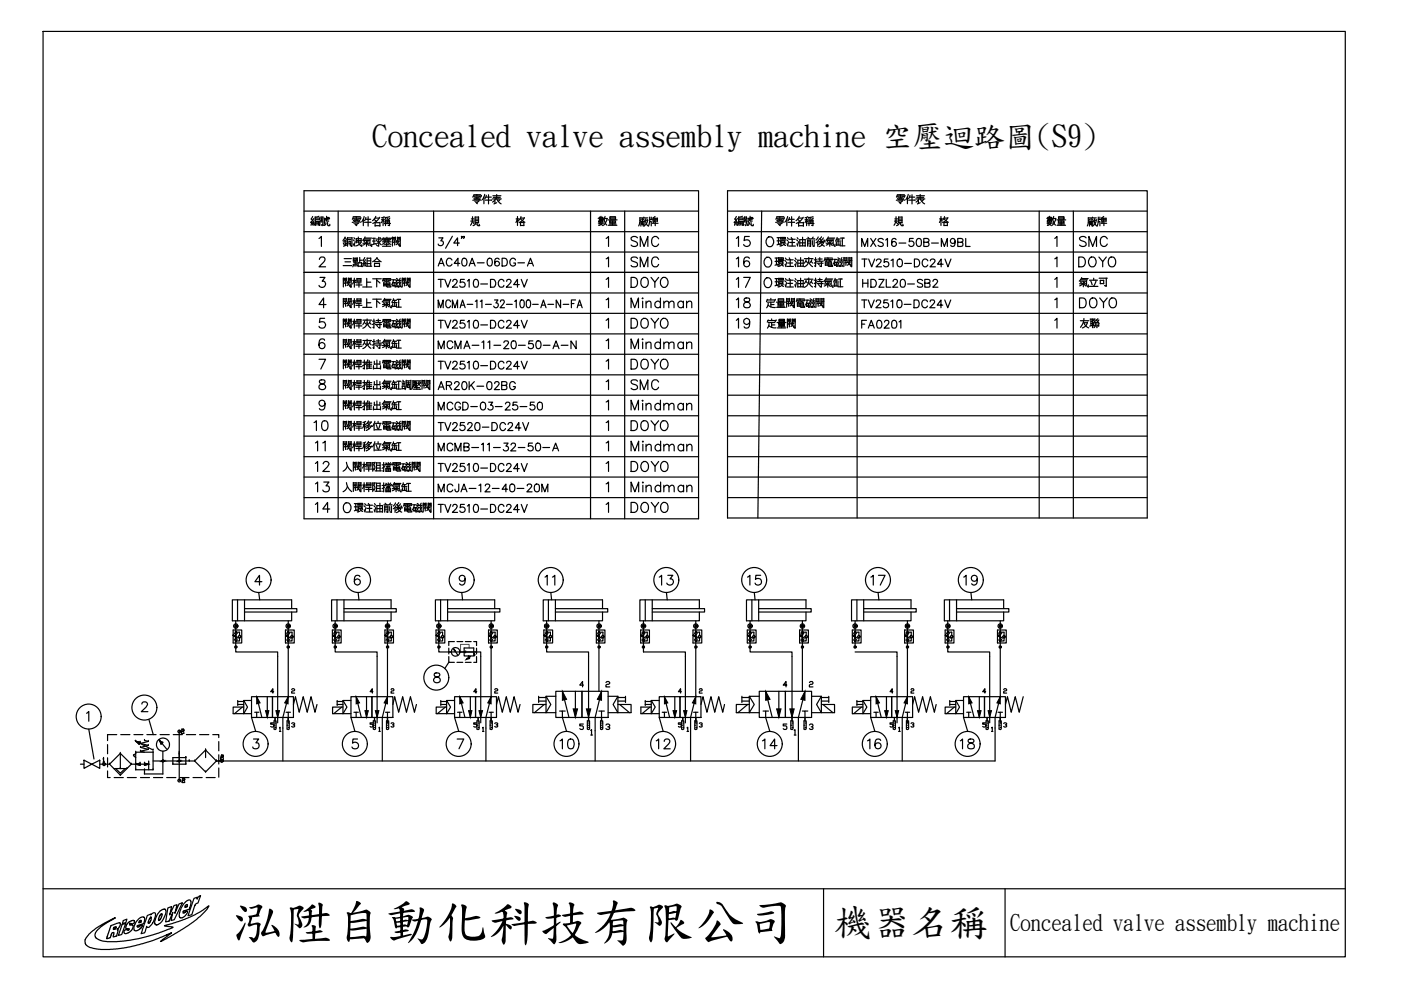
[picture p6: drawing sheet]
<svg xmlns="http://www.w3.org/2000/svg" width="297mm" height="210mm" viewBox="0 0 297 210" stroke-linecap="round" stroke-linejoin="round" font-family="sans-serif">
<defs><g id="words">
<g font-size="19.8">
<text x="52.6" y="51.2">編號</text>
<text x="142.2" y="51.2">編號</text>
</g>
<g font-size="11.9">
<text x="123.5" y="52.2">數量</text>
<text x="218.4" y="52.2">數量</text>
</g>
<g font-size="11.5">
<text x="129.8" y="51.5">廠牌</text>
<text x="224.7" y="51.5">廠牌</text>
</g>
<g font-size="10.9">
<text x="49.1" y="198.8">泓陞自動</text>
<text x="92.6" y="198.8">化科技有限公司</text>
</g>
<g font-size="9.7">
<text x="96" y="49.7">規 格</text>
<text x="185.6" y="49.7">規 格</text>
<text x="223.3" y="71.6">友聯</text>
</g>
<g font-size="8.2">
<text x="176.8" y="198.1">機器</text>
<text x="193.1" y="198.1">名稱</text>
</g>
<text font-size="7.9" x="159.1" y="71.3">定量閥</text>
<g font-size="6.5">
<text x="78.9" y="31">Concealed valve assembly machine 空壓迴路 (S9)</text>
<text x="213.1" y="31">圖</text>
</g>
<g font-size="5.3">
<text x="133" y="53.6">SMC</text>
<text x="155.2" y="53.6">15</text>
<text x="227.9" y="53.6">SMC</text>
<text x="133" y="57.9">SMC</text>
<text x="155.2" y="57.9">16</text>
<text x="227.9" y="57.9">DOYO</text>
<text x="133" y="62.1">DOYO</text>
<text x="155.2" y="62.1">17</text>
<text x="133" y="70.9">DOYO</text>
<text x="155.2" y="70.9">19</text>
<text x="133" y="75.1">Mindman</text>
<text x="133" y="79.4">DOYO</text>
<text x="133" y="84">SMC</text>
<text x="133" y="88.2">Mindman</text>
<text x="65.6" y="92.4">10</text>
<text x="133" y="92.4">DOYO</text>
<text x="66" y="101.2">12</text>
<text x="133" y="101.2">DOYO</text>
<text x="66" y="105.5">13</text>
<text x="133" y="105.5">Mindman</text>
<text x="66" y="109.7">14</text>
<text x="133" y="109.7">DOYO</text>
<text x="118.9" y="125.2" transform="rotate(-90 118.9 125.2)">11</text>
<text x="139" y="125.2">13</text>
<text x="157.7" y="125.2">15</text>
<text x="183.8" y="125.2">17</text>
<text x="203.6" y="125.2">19</text>
<text x="117.8" y="160.2">10</text>
<text x="138.3" y="160.2">12</text>
<text x="160.9" y="160.2">14</text>
<text x="183.1" y="160.2">16</text>
<text x="202.8" y="160.2">18</text>
</g>
<g font-size="4.9">
<text x="181.7" y="53.6">MXS16-50B-M9BL</text>
<text x="181.7" y="57.9">TV2510-DC24V</text>
<text x="182" y="62.1">HDZL20-SB2</text>
<text x="133" y="66.3">Mindman</text>
<text x="155.2" y="66.3">18</text>
<text x="181.7" y="70.9">FA0201</text>
<text x="227.9" y="66.3">DOYO</text>
<text x="92.1" y="75.1">MCMA-11-20-50-A-N</text>
<text x="92.1" y="84">AR20K-02BG</text>
<text x="92.1" y="88.2">MCGD-03-25-50</text>
<text x="92.1" y="92.4">TV2520-DC24V</text>
<text x="66" y="96.7">11</text>
<text x="133" y="96.7">Mindman</text>
<text x="92.1" y="105.5">MCJA-12-40-20M</text>
<text x="214.2" y="197.1">Concealed valve assembly machine</text>
</g>
<g font-size="4.4">
<text x="92.1" y="57.5">AC40A-06DG-A</text>
<text x="181.7" y="66.3">TV2510-DC24V</text>
<text x="92.1" y="79.4">TV2510-DC24V</text>
<text x="92.1" y="96.7">MCMB-11-32-50-A</text>
<text x="92.1" y="109.7">TV2510-DC24V</text>
</g>
<g font-size="3.5">
<text x="56.4" y="155.2">5</text>
<text x="61" y="155.2">3</text>
<text x="77.6" y="155.2">5</text>
<text x="99.5" y="155.2">5</text>
<text x="104.1" y="155.2">3</text>
<text x="142.9" y="155.2">5</text>
<text x="207.4" y="155.2">5</text>
</g>
</g></defs>
<path d="M9.1 6.7h276.1v196.2h-276.1z" fill="none" stroke="#000" stroke-width=".25"/>
<g fill="none" stroke="#000" stroke-width=".25">
<path d="M46.4 161.3h164.6M9.1 188.4h276.1M18.9 198l2.2-1.6 3.4-1.8-2.6 1.5-1.3 1.2-.5 .8 .1 .5 .2 .3 .8 .5 .8 .2 2.8 .1 2.7-.3 2.4-.5 3.6-1 3-1.2 .2-.1-1.8-.3 3-.9 2.5-1 2.2-1.1 1.7-1.2-.6 1-2.8 2.5-2.8 1.8-4 2.2 2.3-1.8-4.1 1.6-4.9 1.4-2.9 .4-3.6 .1-1.8-.4-1-.7-.1-.9zM23.5 196.3l1.5-.6a.36 .36 0 0 1 .5 .2 .36 .36 0 0 1-.1 .5l-.6 .6 .2 .2v.3l-.2 .6a.57 .57 0 0 1-.8 .5l.1-.5a.26 .26 0 0 0 0-.4 .26 .26 0 0 0-.4 .2l-.3 .7a.66 .66 0 0 1-.8 .3zM24.2 196.6l.5-.1-.3 .4a.22 .22 0 0 1-.4 .2 .21 .21 0 0 1 .1-.4zM25.9 196l.8-.2-.9 2.3-.7 .2zM26.1 195.2l.8-.3-.2 .7-.8 .2zM27.1 195.7l.6-.4 .6-.1a.35 .35 0 0 1 .2 .4 .35 .35 0 0 1-.4 .2l-.2 .1a.19 .19 0 0 0-.3-.1 .19 .19 0 0 0 0 .3 .19 .19 0 0 0 .2 0h.1a.46 .46 0 0 1 .4 .4 .46 .46 0 0 1-.2 .5l-.7 .7-.6 .2a.39 .39 0 0 1-.5-.3 .39 .39 0 0 1 .4-.4l.3-.2a.18 .18 0 0 0 .3 .2 .18 .18 0 0 0 .1-.3 .18 .18 0 0 0-.3 0 .49 .49 0 0 1-.5-.4 .49 .49 0 0 1 .3-.5zM27.5 195.9h.1M29.1 196.4h.1M29.1 195.1l1-.7 .5 .1 .1 .2-.2 1-1.2 .5a.23 .23 0 0 0-.2 .2 .23 .23 0 0 0 .3 .2 .23 .23 0 0 0 .2-.2l.7-.2-.3 .5-.7 .5-.4 .2-.5-.2v-.8zM29.6 195.3a.22 .22 0 0 1 .2-.2 .22 .22 0 0 1 .2 .3 .22 .22 0 0 1-.3 .2 .19 .19 0 0 1-.2 .1 .19 .19 0 0 1-.1-.2 .19 .19 0 0 1 .2-.2z"/>
<path d="M31.2 194.1l.7-.3v.2l.9-.5a1.26 1.26 0 0 1-.1 1.5 1.9 1.9 0 0 1-1.5 1.6l-.1-.2-.5 1.4-.7 .2zM31.9 194.5h.2v.4l-.3 .6a.21 .21 0 0 1-.2 .3 .21 .21 0 0 1-.2-.1 .21 .21 0 0 1 .1-.3zM32 194.5h.1M33.9 193.2l.7-.4h.4l.2 .4-.1 .6-.8 1.6-.7 .6-.5 .1-.3-.3v-.7l.5-1.2zM34.1 193.8a.19 .19 0 0 1 .3 0 .19 .19 0 0 1-.1 .3l-.3 .8a.21 .21 0 0 1-.2 .2 .21 .21 0 0 1-.2-.1l.2-.7zM35.6 192.5l.8-.3-.4 1.8 .9-2 .6-.2-.4 1.8 .9-1.9 .7-.3-1.8 3.6-.6 .2 .3-1.8-.8 1.9-.7 .2zM39.3 192a.21 .21 0 0 1 .2-.2 .21 .21 0 0 1 .2 .2v.2l-.2 .1a.18 .18 0 0 1-.3 0 .18 .18 0 0 1 .1-.3zM39.3 191.2l.6-.3a.59 .59 0 0 1 .6 .3 .59 .59 0 0 1-.1 .6l-.2 .6a.94 .94 0 0 1-1 .7h-.1a.26 .26 0 0 0-.3 .2 .26 .26 0 0 0 .2 .3l.3-.2a.27 .27 0 0 1 .4-.1 .27 .27 0 0 1-.1 .4l-.5 .6-.5 .3h-.3l-.3-.2v-.7l.3-1zM41.1 190.5l.8-.3-.1 .4 .2-.3 .5-.4-.6 1.6a.84 .84 0 0 0-.7 .8l-.5 1.6-.8 .3zM174.6 188.4v14.5M213.1 188.4v14.5"/>
</g>
<!-- layer: 1 -->
<g fill="none" stroke="#000" stroke-width=".25">
<path d="M49.4 133.6h1.9v2.7h-1.9zM49.4 134.7l.5 .3-.5-.3 .5 .2v.1zM49.6 134.2a1.02 1.02 0 0 1 0 1.5M49.9 134h.2v.1zM49.9 134l.1 .1zM49.9 135l-.5-.3 .5 .4 .1-.3-.6-.1 1.1 .6M50 135.9h.1M50 131.6v6.6h8.9v13.9M50 134h.8v.7M50 134h.1M50.4 134.2a.93 .93 0 0 0-.1 1.5M50.4 127.2v4.4"/>
<path d="M50.4 135l.4 .3 .4-.3M50.8 135.3v.6h-.8M51.8 129h11.1v.8h-11.1M51.8 127.2v4.4M60.5 133.6h1.9v2.7h-1.9zM60.6 134.7l.4 .3-.4-.3 .5 .2-.1 .1zM60.7 134.2a1.06 1.06 0 0 1 .1 1.5M61 134h.2zM61.1 135.9h.1M61.1 135l-.5-.3 .4 .4 .1-.3-.5-.1 1 .6M61.1 134h.8v.7M61.1 131.6v5.6"/>
<path d="M61.1 137.4v10.3l-1.1 4.4M61.2 134h.1M61.5 134.2a.97 .97 0 0 0 0 1.5M61.5 135l.4 .3 .4-.3M61.8 129v-1.8h-12.5v4.4h12.5v-1.8M61.9 135.3v.6h-.8M70.5 133.6h1.8v2.7h-1.8zM70.5 134.7l.4 .3-.4-.3 .5 .2-.1 .1zM70.7 134.2a1.02 1.02 0 0 1 0 1.5M71 135.9h.1zM71.1 135.9h.1M71 134l.1 .1z"/>
<path d="M71 135l-.5-.3 .5 .4 .1-.3-.6-.1 1.1 .6M71.1 131.6v6.6h8.9v13.9M71.1 134h.8v.7M71.1 134h.1M71.4 134.2a.97 .97 0 0 0 0 1.5M71.4 127.2v4.4M71.5 135l.4 .3 .3-.3M71.9 135.3v.6h-.8M72.9 129h11.1v.8h-11.1M72.9 127.2v4.4M81.6 133.6h1.8v2.7h-1.8zM81.6 134.7l.4 .3-.4-.3 .6 .2-.1 .1z"/>
<path d="M81.8 134.2a1.02 1.02 0 0 1 0 1.5M82.1 134h.1v.1zM82.1 134l.1 .1zM82.1 135l-.5-.3 .5 .4 .1-.3-.6-.1 1.1 .6M82.2 135.9h.1M82.2 134h.8v.7M82.2 131.6v5.6M82.2 137.4v10.3l-1.1 4.4M82.2 134h.1M82.5 134.2a.93 .93 0 0 0 0 1.5M82.6 135l.4 .3 .3-.3M82.9 129v-1.8h-12.6v4.4h12.6v-1.8"/>
<path d="M83 135.3v.6h-.8M92.4 133.6h1.9v2.7h-1.9zM92.5 134.7l.4 .3-.4-.3 .5 .2-.1 .1zM92.7 134.2a1.02 1.02 0 0 1 0 1.5M92.9 135.9h.2zM93.1 135.9h.1M93 134l.1 .1zM93 135l-.5-.3 .4 .4 .2-.3-.6-.1 1 .6M93 131.6v6.6h8.9v13.9M93 134h.8v.7M93.1 134h.1M93.4 134.2a.97 .97 0 0 0 0 1.5"/>
<path d="M93.4 127.2v4.4M93.5 135l.3 .3 .4-.3M93.8 135.3v.6h-.8M94.9 129h11.1v.8h-11.1M94.9 127.2v4.4M95.2 139.2v1.2h1.1M95.2 137.4v1.3M95.2 138.2h.5M96.2 137.6l.8 1.2M96.3 136h-1.1v.9M96.9 136h1.2M97.5 138.2h3.5"/>
<path d="M98.4 137.4h2v1.7h-2zM98.7 136h1.2M98.7 138l-.3 .2 .3 .2M99.4 139.1h-.1l.3 .1-.3 .1 .3 .1-.3 .1h.3l-.3 .1 .1 .1M99.8 139.2l-1 .6M100.4 136h.6v.9M100.5 138.6l.2 .2-.2 .3zM101 139.2v1.2h-.6M101 137.4v1.3M103.6 133.6h1.8v2.7h-1.8zM103.6 134.7l.4 .3-.4-.3 .5 .2-.1 .1zM103.8 134.2a1.02 1.02 0 0 1 0 1.5"/>
<path d="M104.1 134h.1v.1zM104.1 134h.1zM104.1 135l-.5-.3 .4 .4 .2-.3-.6-.1 1.1 .6M104.2 135.9h.1M104.1 134h.9v.7M104.1 131.6v5.6M104.1 137.4v10.3l-1.1 4.4M104.2 134h.1M104.5 134.2a1.01 1.01 0 0 0 0 1.5M104.6 135l.4 .3 .3-.3M104.9 129v-1.8h-12.6v4.4h12.6v-1.8M105 135.3v.6h-.9"/>
<path d="M115.3 133.6h1.9v2.7h-1.9zM115.3 134.7l.5 .3-.5-.3 .6 .2-.1 .1zM115.6 134.2a1.02 1.02 0 0 1 0 1.5M115.8 135.9h.2zM115.9 135.9h.1M115.9 134v.1zM115.9 135l-.6-.3 .5 .4 .1-.3-.6-.1 1.1 .6M115.9 131.6v6.6h8.9v14.6M115.9 134h.8v.7M115.9 134h.1M116.2 134.2a.97 .97 0 0 0 0 1.5M116.3 127.2v4.4"/>
<path d="M116.4 135l.3 .3 .3-.3M116.7 135.3v.6h-.8M117.8 129h11v.8h-11M117.8 127.2v4.4M126.4 133.6h1.9v2.7h-1.9zM126.5 134.7l.4 .3-.4-.3 .5 .2-.1 .1zM126.6 134.2a1.02 1.02 0 0 1 0 1.5M126.9 134h.2h-.2l.1 .1zM126.9 135l-.4-.3 .4 .4 .1-.3-.5-.1 1 .6M127 135.9h.1M127 131.6v5.6M127 137.4v9.2"/>
<path d="M127 134h.8v.7M127.4 134.2a1.01 1.01 0 0 0-.1 1.5M127.5 135l.3 .3 .4-.3M127.7 129v-1.8h-12.5v4.4h12.5v-1.8M127.8 135.3v.6h-.8M135.8 133.6h1.9v2.7h-1.9zM135.9 134.7l.4 .3-.4-.3 .5 .2-.1 .1zM136.1 134.2a1.02 1.02 0 0 1 0 1.5M136.5 135.9h.1M136.4 134l.1 .1zM136.4 135l-.5-.3 .4 .4 .1-.3-.5-.1 1 .6M136.4 131.6v6.6h8.9v13.9"/>
<path d="M136.4 134h.8v.7M136.5 134h.1M136.8 134.2a.97 .97 0 0 0 0 1.5M136.8 127.2v4.4M136.9 135l.3 .3 .4-.3M137.2 135.3v.6h-.8M138.3 129h11.1v.8h-11.1M138.3 127.2v4.4M146.9 133.6h1.9v2.7h-1.9zM147 134.7l.4 .3-.4-.3 .5 .2-.1 .1zM147.2 134.2a1.02 1.02 0 0 1 0 1.5M147.4 135.9h.2z"/>
<path d="M147.6 135.9h.1M147.5 134l.1 .1zM147.5 135l-.5-.3 .4 .4 .2-.3-.6-.1 1 .6M147.5 134h.8v.7M147.5 131.6v5.6M147.5 137.4v10.3l-1.1 4.4M147.6 134h.1M147.9 134.2a.97 .97 0 0 0 0 1.5M148 135l.3 .3 .4-.3M148.3 129v-1.8h-12.6v4.4h12.6v-1.8M148.3 135.3v.6h-.8M158.4 133.6h1.9v2.7h-1.9z"/>
<path d="M158.5 134.7l.4 .3-.4-.3 .5 .2-.1 .1zM158.7 134.2a.98 .98 0 0 1 0 1.5M159 135.9h.1M159 134l.1 .1zM159 135l-.5-.3 .4 .4 .1-.3-.5-.1 1 .6M159 131.6v6.6h8.9v14.6M159 134h.8v.7M159.1 134h.1M159.4 134.2a.97 .97 0 0 0 0 1.5M159.4 127.2v4.4M159.5 135l.3 .3 .4-.3M159.8 135.3v.6h-.8"/>
<path d="M160.9 129h11.1v.8h-11.1M160.9 127.2v4.4M169.5 133.6h1.9v2.7h-1.9zM169.6 134.7l.4 .3-.4-.3 .5 .2-.1 .1zM169.8 134.2a1.02 1.02 0 0 1 0 1.5M170 135.9h.2zM170.2 135.9h.1M170.1 134l.1 .1zM170.1 135l-.5-.3 .4 .4 .2-.3-.6-.1 1 .6M170.1 134h.8v.7M170.1 131.6v5.6M170.1 137.4v9.2"/>
<path d="M170.2 134h.1M170.5 134.2a.97 .97 0 0 0 0 1.5M170.6 135l.3 .3 .4-.3M170.9 129v-1.8h-12.6v4.4h12.6v-1.8M170.9 135.3v.6h-.8M180.7 133.6h1.9v2.7h-1.9zM180.7 134.7l.5 .3-.5-.3 .6 .2-.1 .1zM180.9 134.2a.98 .98 0 0 1 .1 1.5M181.3 135.9h.1M181.3 134v.1zM181.3 135l-.6-.3 .5 .4 .1-.3-.6-.1 1.1 .6M181.3 138.2h8.9v15.1"/>
<path d="M181.3 134h.8v.7M181.3 131.6v5.6M181.3 134h.1M181.6 134.2a.97 .97 0 0 0 0 1.5M181.7 127.2v4.4M181.8 135l.3 .3 .3-.3M182.1 135.3v.6h-.8M183.1 129h11.2v.8h-11.2M183.1 127.2v4.4M191.8 133.6h1.9v2.7h-1.9zM191.8 134.7l.5 .3-.5-.3 .5 .2v.1zM192.1 134.2a1.02 1.02 0 0 1 0 1.5"/>
<path d="M192.3 135.9h.2zM192.4 135.9h.1M192.3 134l.1 .1zM192.3 135l-.5-.3 .5 .4 .1-.3-.6-.1 1.1 .6M192.4 134h.8v.7M192.4 131.6v5.6M192.4 137.4v10.3l-1.1 4.4v9.2M192.4 134h.1M192.7 134.2a.97 .97 0 0 0 0 1.5M192.9 135l.3 .3 .3-.3M193.2 129v-1.8h-12.7v4.4h12.7v-1.8M193.2 135.3v.6h-.8"/>
<path d="M200.4 133.6h1.9v2.7h-1.9zM200.4 134.7l.5 .3-.5-.3 .5 .2v.1zM200.6 134.2a1.02 1.02 0 0 1 0 1.5M200.9 134h.1zM200.9 135l-.5-.3 .5 .4 .1-.3-.6-.1 1.1 .6M201 135.9h.1M200.9 131.6v6.6h8.9v13.9M200.9 134h.9v.7M201 134h.1M201.3 134.2a1.01 1.01 0 0 0 0 1.5M201.3 127.2v4.4M201.4 135l.4 .3 .3-.3"/>
<path d="M201.8 135.3v.6h-.9M202.8 129h11.1v.8h-11.1M202.8 127.2v4.4M211.5 133.6h1.8v2.7h-1.8zM211.5 134.7l.4 .3-.4-.3 .5 .2-.1 .1zM211.7 134.2a.98 .98 0 0 1 0 1.5M212.1 135.9h.1M212 134l.1 .1zM212 135l-.5-.3 .4 .4 .2-.3-.6-.1 1.1 .6M212.1 134h.8v.7M212.1 131.6v5.6M212.1 137.4v10.3l-1.1 4.4"/>
<path d="M212.1 134h.1M212.4 134.2a.97 .97 0 0 0 0 1.5M212.5 135l.4 .3 .3-.3M212.8 129v-1.8h-12.6v4.4h12.6v-1.8M212.9 135.3v.6h-.8M22.8 157.9v1.9M24.8 155.8h-2v1.2M25.5 159.7h.1M25.5 159.7l-2.3 2.3M25.5 159.7v3.3M25.5 159.7l2.3 2.3M25.6 155.8h1.9"/>
<path d="M28.4 155.8h1.9M28.8 159.7h.1M28.8 157.2h.1M28.8 159.5h.1M28.8 159.7l-.5 .5M28.8 159.5h3.7M28.8 157.2l3.7 1.8M28.8 157.2l.7 .6M28.8 157.2l.9 .2M28.8 159.5v3.7M29.5 157.8h.1M29.7 157.4h.1"/>
<path d="M29.7 157.4l-.2 .4M29.8 158.5h.1M29.8 157.6h.1M29.8 159.3h.1M29.8 158.5l1.6 .4M29.8 157.6l1.6 .4M29.8 159.3l.8 .2M30.6 157h.1M30.6 157l.8 .2M31.1 155.8h2M31.4 158h.1M31.4 157.2h.1"/>
<path d="M31.4 158.9h.1M31.4 158l-1.6 .5M31.4 157.2l-1.6 .4M31.4 158.9l-1.6 .4M32.5 159.5h.1M32.5 159h.1M32.5 159.5v3.7M33.8 157h.1M33.8 157l.7 .5M33.8 157l.3 .7M33.9 157l1.4 1.8M33.9 155.8h2"/>
<path d="M34.1 157.7h.1M34.5 157.5h.1M34.5 157.5l-.4 .2M34.5 159.3v2M36.7 155.8h2M38 159.9h.1M38 159.5h.1M38 155.1h.1M38 155.1v10.4M38.5 155.3h.1M38.5 155.5h.1M38.5 155.3v.2"/>
<path d="M38.5 155.5h.5M38.6 154.7h.1M38.6 155.1h.1M38.6 154.7l-.1 .1M38.6 154.7h.2M38.6 155.1h.2M38.6 155.1l-.1 .2M38.8 154.7h.1M38.8 155.1h.1M38.8 154.7l.2 .1M39 154.8h.1M39 155h.1"/>
<path d="M39 155.5h.1M39 154.8v.2M39 155l-.2 .1M39.5 155.8h2M42.3 155.8h2M43.6 159h.1M43.6 159l2.3 2.3M43.6 159v1.6M43.6 159l-2.3 2.3M45.1 155.8h1.3v.6M46.4 157.2v2M50.4 148.5v1.1"/>
<path d="M50.4 148.7h1.3M50.4 149.4h1.3M51.4 149.9l-1.7 1.4M51.7 148.5v2.8h1.6M53.3 147.7h4.5v4.4h-4.5zM53.3 148.5h-1.6l.8 1.4-.8 1.4h-2.3v-1.4h2.3M54 151h.4v1.1M54.4 147.7l1.1 4.4M54.5 151h.4M56.7 147.7v4.4M57.8 147.7h4.4v4.4h-4.4zM60 154.4v6.9"/>
<path d="M60.6 151h.5v1.1M61.1 151h.5M62.2 149.4l.4-1.7 .8 3.3 .9-3.3 .8 3.3 .8-3.3 .9 3.3 .4-1.6M71.5 148.7h1.2M71.5 149.4h1.2M71.5 148.5v1.1M72.5 149.9l-1.7 1.4M72.7 148.5v2.8h1.7M74.4 147.7h4.5v4.4h-4.5zM74.4 148.5h-1.7l.9 1.4-.9 1.4h-2.2v-1.4h2.2M75 151h.5v1.1M75.5 151h.5"/>
<path d="M75.5 147.7l1.1 4.4M77.7 147.7v4.4M78.9 147.7h4.4v4.4h-4.4zM81.1 154.4v6.9M81.7 151h.5v2.3M81.9 152.8h.5v1.8l-.2 .1-.3-.1zM81.9 153.8h.3M82.2 153.3h.2M82.2 154.2h.2M82.2 151h.4M83.3 149.4l.4-1.7 .8 3.3 .9-3.3 .8 3.3 .8-3.3 .9 3.3 .4-1.6M93.5 148.7h1.2"/>
<path d="M93.5 149.4h1.2M93.5 148.5v1.1M94.4 149.9l-1.7 1.4M94.7 148.5v2.8h1.7M96.4 147.7h4.4v4.4h-4.4zM96.4 148.5h-1.7l.8 1.4-.8 1.4h-2.2v-1.4h2.2M96.9 140.4h1.2M97 151h.5v1.1M97.5 151h.4M97.5 147.7l1.1 4.4M98.7 140.4h1.2M99.7 147.7v4.4"/>
<path d="M100.8 147.7h4.5v4.4h-4.5zM103 154.4v6.9M103.7 151h.4v1.1M104.2 151h.4M105.3 149.4l.4-1.7 .8 3.3 .8-3.3 .9 3.3 .8-3.3 .8 3.3 .5-1.6M114.2 147.6v1.3M114.2 147.9h1.6M114.2 148.6h1.6M115.4 149.4l-2.1 1.7M115.8 147.6v3.5h2M117.8 146.6h5.6v5.5h-5.6zM117.8 147.6h-2l1 1.8-1 1.7h-2.8v-1.7h2.8"/>
<path d="M118.6 150.8h.6v1.3M119.2 150.8h.6M119.2 146.6l1.4 5.5M122 146.6v5.5M123.4 146.6h5.5v5.5h-5.5zM124.5 152.8h.5v1.8l-.2 .1-.3-.1zM124.5 153.8h.3M124.8 153.3h.2M124.8 154.2h.2M127 150.8h.5v2M127.3 152.8h.5v1.8l-.3 .1-.2-.1zM127.3 153.8h.2"/>
<path d="M127.5 146.6l-1.3 5.5v9.2M127.5 153.3h.3M127.5 154.2h.3M127.6 150.8h.5M128.9 147.6h2.1l-1 1.8 1 1.7h2.8v-1.7h-2.8M131 147.6v3.5h-2.1M131 147.9h1.6M131 148.6h1.6M131.4 149.4l2.1 1.7M132.6 147.6v1.3M136.8 148.7h1.3M136.8 149.4h1.3"/>
<path d="M136.8 148.5v1.1M137.8 149.9l-1.7 1.4M138.1 148.5v2.8h1.7M139.8 147.7h4.4v4.4h-4.4zM139.8 148.5h-1.7l.8 1.4-.8 1.4h-2.2v-1.4h2.2M140.4 151h.5v1.1M140.9 151h.4M140.9 147.7l1.1 4.4M143.1 147.7v4.4M144.2 147.7h4.4v4.4h-4.4zM146.4 154.4v6.9M147.1 151h.4v2.3"/>
<path d="M147.3 152.8h.5v1.8l-.3 .1-.2-.1zM147.3 153.8h.2M147.5 153.3h.3M147.5 154.2h.3M147.5 151h.5M148.6 149.4l.4-1.7 .9 3.3 .8-3.3 .8 3.3 .9-3.3 .8 3.3 .4-1.6M157.3 147.9h1.6M157.3 148.6h1.6M157.3 147.6v1.3M158.5 149.4l-2.1 1.7M158.9 147.6v3.5h2.1M161 146.6h5.5v5.5h-5.5z"/>
<path d="M161 147.6h-2.1l1 1.8-1 1.7h-2.8v-1.7h2.8M161.8 150.8h.5v1.3M162.3 146.6l1.4 5.5M162.4 150.8h.5M165.1 146.6v5.5M166.5 146.6h5.6v5.5h-5.6zM167.7 152.8h.4v1.8l-.2 .1-.2-.1zM167.7 153.8h.2M167.9 153.3h.2M167.9 154.2h.2M170.1 150.8h.6v2M170.5 152.8h.4v1.8l-.2 .1-.2-.1z"/>
<path d="M170.5 153.8h.2M170.7 153.3h.2M170.7 154.2h.2M170.7 146.6l-1.4 5.5v9.2M170.7 150.8h.6M172.1 147.6h2l-1 1.8 1 1.7h2.8v-1.7h-2.8M174.1 147.6v3.5h-2M174.1 147.9h1.6M174.1 148.6h1.6M174.5 149.4l2.1 1.7M175.7 147.6v1.3M180.7 150v1.4"/>
<path d="M180.7 149.9h2.3M181.7 148.7h1.3M181.7 149.4h1.3M181.7 148.5v1.1M182.7 149.9l-1.7 1.4M183 148.5v2.8h1.6M184.6 147.7h4.4v4.4h-4.4zM184.6 148.5h-1.6l.8 1.4-.8 1.4h-2.3M185.3 151h.4v1.1M185.7 151h.5M185.7 147.7l1.1 4.4M187.9 147.7v4.4"/>
<path d="M189 147.7h4.5v4.4h-4.5zM189.4 152.8h.5v1.8l-.3 .1-.2-.1zM189.4 153.8h.2M189.6 153.3h.3M189.6 152.1v.7M191.9 151h.5v2.3M192.2 152.8h.4v1.8l-.2 .1-.2-.1zM192.2 153.8h.2M192.4 153.3h.2M192.4 154.2h.2M192.4 151h.5M193.5 149.4l.4-1.7 .9 3.3 .8-3.3 .8 3.3 .9-3.3 .8 3.3 .4-1.6"/>
<path d="M201.4 148.7h1.2M201.4 149.4h1.2M201.4 148.5v1.1M202.3 149.9l-1.6 1.4M202.6 148.5v2.8h1.7M204.3 147.7h4.4v4.4h-4.4zM204.3 148.5h-1.7l.8 1.4-.8 1.4h-2.2v-1.4h2.2M205 151h.4v1.1M205.4 147.7l1.1 4.4M205.4 151h.5M207.6 147.7v4.4M208.7 147.7h4.5v4.4h-4.5z"/>
<path d="M211 154.4v6.9M211.6 151h.5v2.3M211.8 152.8h.5v1.8l-.2 .1-.3-.1zM211.8 153.8h.3M212.1 153.3h.2M212.1 154.2h.2M212.1 151h.4M216.9 147.7l-.8 3.3-.8-3.3-.9 3.3-.8-3.3-.4 1.7M17 162h.8M17.8 161.2l1.7 .8-1.7 .9zM19.5 162l1.7-.8v1.7zM21.2 162h2"/>
<path d="M21.8 161.6h.3M22 160.8h.1M22 161.6h.1M22 160.8l-.2 .1M22 160.8v.8M22 162h.1M22.1 161.6h.1M22.8 163.5v1.4h.6M22.8 160.7v1.9M23.2 162h.1M23.2 162l2.3 2.4M24.1 163h2.8"/>
<path d="M24.2 164.9h1.9M24.5 163l1 .9 1-.9M25.5 164.4h.1M25.5 163h.1M26.9 163h.1M27 164.9h1.9M27.8 162h.1M27.8 162l-2.3 2.4M27.8 162h3.7M28.3 160.2h.1M28.3 160.2l.5 .4M28.8 162h.1"/>
<path d="M28.8 163.2h.1M28.8 163.2h3.7M28.8 162l.9 .3M29.7 161.8h.1M29.7 162.3h.1M29.7 161.8l-.9 .2M29.7 161.8v.5M29.8 164.9h1.9M30.6 164.1h3.9M30.6 163.2h.1M30.6 162.3h.1M30.6 161.8h.1"/>
<path d="M30.6 161.8v.5M30.6 163.2v.9M30.6 161.8l.9 .2M31.5 162h.1M31.5 161.6h.1M31.5 162l-.9 .3M31.5 161.6v1.6M32.5 161.3h7.6M32.5 163.2h.1M32.5 164.9h2M34.5 161.3h.1M34.5 161.3v2.8"/>
<path d="M35.3 164.9h2M36.6 162h.1M36.6 162h2.8M38 165.5h.1M38.1 164.9h2M38.6 165.7h.1M38.6 165.9h.1M38.6 165.7v.2M38.6 165.9h.5M38.8 165.1h.1M38.8 165.5h.1M38.8 165.1l-.2 .1"/>
<path d="M38.8 165.1h.2M38.8 165.5h.2M38.8 165.5l-.2 .2M39 165.1h.1M39 165.5h.1M39 165.1l.1 .1M39.1 165.2h.1M39.1 165.4h.1M39.1 165.9h.1M39.1 165.2v.2M39.1 165.4l-.1 .1M39.4 160.6h.1"/>
<path d="M39.4 162h.1M39.4 160.6h-2.8v1.4M39.4 160.6v1.4M40.1 161.3h.1M40.1 161.3h1.2M40.9 164.9h2M41.3 161.3h.1M41.3 161.3l2.3 2.4M43.6 163.7h.1M43.7 164.9h1.9M44.9 161.3h.1M45.9 161.3h.1"/>
<path d="M45.9 161.3l-2.3 2.4M45.9 161.3h1.1M46.4 160v2M46.4 162.8v2M46.8 160.7h.1M46.8 161h.1M46.8 160.7v.3M46.8 161h.6M47 160.2h.1M47 160.6h.1M47 160.6h.2M47 160.2l-.2 .1"/>
<path d="M47 160.2h.2M47 160.6l-.2 .1M47 161.3h.1M47.2 160.2h.1M47.2 160.6h.1M47.2 160.2l.2 .1M47.4 160.3h.1M47.4 160.5h.1M47.4 161h.1M47.4 160.3v.2M47.4 160.5l-.2 .1"/>
<circle cx="50" cy="134" r=".12"/>
<circle cx="50" cy="135.9" r=".12"/>
<circle cx="50" cy="135.9" r=".07"/>
<circle cx="50.8" cy="135" r=".22"/>
<circle cx="61.1" cy="135.9" r=".07"/>
<circle cx="61.1" cy="134" r=".07"/>
<circle cx="61.1" cy="134" r=".12"/>
<circle cx="61.1" cy="135.9" r=".11"/>
<circle cx="61.9" cy="135" r=".24"/>
<circle cx="71.1" cy="134" r=".09"/>
<circle cx="71.1" cy="134" r=".12"/>
<circle cx="71.1" cy="135.9" r=".11"/>
<circle cx="71.9" cy="134.9" r=".24"/>
<circle cx="82.2" cy="134" r=".13"/>
<circle cx="82.2" cy="135.9" r=".07"/>
<circle cx="82.2" cy="135.9" r=".11"/>
<circle cx="83" cy="135" r=".22"/>
<circle cx="93" cy="135.9" r=".13"/>
<circle cx="93" cy="134" r=".08"/>
<circle cx="93" cy="134" r=".12"/>
<circle cx="93.9" cy="135" r=".22"/>
<circle cx="96.6" cy="138.2" r=".92"/>
<circle cx="104.1" cy="134" r=".12"/>
<circle cx="104.1" cy="135.9" r=".07"/>
<circle cx="104.1" cy="135.9" r=".11"/>
<circle cx="104.9" cy="135" r=".24"/>
<circle cx="115.9" cy="135.9" r=".13"/>
<circle cx="115.9" cy="134" r=".12"/>
<circle cx="115.9" cy="134.1" r=".08"/>
<circle cx="116.7" cy="134.9" r=".24"/>
<circle cx="127" cy="134" r=".12"/>
<circle cx="127" cy="135.9" r=".07"/>
<circle cx="127" cy="135.9" r=".11"/>
<circle cx="127.8" cy="135" r=".24"/>
<circle cx="136.4" cy="134" r=".14"/>
<circle cx="136.4" cy="134" r=".09"/>
<circle cx="136.4" cy="135.9" r=".09"/>
<circle cx="136.4" cy="135.9" r=".13"/>
<circle cx="137.2" cy="134.9" r=".23"/>
<circle cx="147.5" cy="135.9" r=".13"/>
<circle cx="147.5" cy="134" r=".08"/>
<circle cx="147.5" cy="134" r=".12"/>
<circle cx="148.4" cy="135" r=".22"/>
<circle cx="159" cy="134" r=".11"/>
<circle cx="159" cy="135.9" r=".11"/>
<circle cx="159" cy="134" r=".09"/>
<circle cx="159" cy="135.9" r=".09"/>
<circle cx="159.8" cy="134.9" r=".23"/>
<circle cx="170.1" cy="135.9" r=".13"/>
<circle cx="170.1" cy="134" r=".12"/>
<circle cx="170.1" cy="134.1" r=".08"/>
<circle cx="170.9" cy="135" r=".24"/>
<circle cx="181.3" cy="134" r=".11"/>
<circle cx="181.3" cy="135.9" r=".11"/>
<circle cx="181.3" cy="134" r=".09"/>
<circle cx="181.3" cy="135.9" r=".09"/>
<circle cx="182.1" cy="134.9" r=".23"/>
<circle cx="192.4" cy="135.9" r=".13"/>
<circle cx="192.4" cy="134" r=".12"/>
<circle cx="192.4" cy="134.1" r=".08"/>
<circle cx="193.2" cy="135" r=".24"/>
<circle cx="201" cy="134" r=".07"/>
<circle cx="201" cy="135.9" r=".07"/>
<circle cx="201" cy="134" r=".12"/>
<circle cx="201" cy="135.9" r=".11"/>
<circle cx="201.8" cy="135" r=".24"/>
<circle cx="212.1" cy="134" r=".11"/>
<circle cx="212.1" cy="135.9" r=".11"/>
<circle cx="212.1" cy="135.9" r=".09"/>
<circle cx="212.1" cy="134" r=".08"/>
<circle cx="212.9" cy="134.9" r=".23"/>
<circle cx="34.6" cy="157.9" r="1.38"/>
<circle cx="34.6" cy="161.3" r=".19"/>
<circle cx="38" cy="161.4" r=".19"/>
</g>
<g fill="#000" stroke="#000" stroke-width=".21">
<path d="M96.2 137.6l.3 .3-.2 .2zM99 139.6l.1 .1-.3 .1zM28.8 157.2l.9 .2-.2 .4zM33.8 157l.7 .5-.4 .2zM54.4 147.7l.7 1.3-.7 .2zM56.3 150.7h.7l-.3 1.4zM58.5 150.7h.8l-.4 1.4zM61.1 147.7v1.5l-.7-.2zM75.5 147.7l.7 1.3-.7 .2zM77.4 150.7h.7l-.4 1.4zM79.6 150.7h.7l-.3 1.4zM82.2 147.7v1.5l-.8-.2z"/>
<path d="M97.5 147.7l.7 1.3-.7 .2zM99.3 150.7h.8l-.4 1.4zM101.5 150.7h.8l-.4 1.4zM104.1 147.7v1.5l-.7-.2zM119.2 146.6l.9 1.7-.9 .2zM121.5 150.3h1l-.5 1.8zM124.3 150.3h1l-.5 1.8zM127.5 146.6v1.9l-.9-.2zM140.9 147.7l.7 1.3-.7 .2zM142.7 150.7h.8l-.4 1.4zM144.9 150.7h.8l-.4 1.4zM147.5 147.7v1.5l-.7-.2z"/>
<path d="M162.3 146.6l1 1.7-1 .2zM164.7 150.3h.9l-.5 1.8zM167.5 150.3h.9l-.5 1.8zM170.7 146.6v1.9l-.9-.2zM185.7 147.7l.8 1.3-.8 .2zM187.6 150.7h.7l-.4 1.4zM189.8 150.7h.7l-.3 1.4zM192.4 147.7v1.5l-.7-.2zM205.4 147.7l.7 1.3-.7 .2zM207.2 150.7h.8l-.4 1.4zM209.5 150.7h.7l-.4 1.4zM212.1 147.7v1.5l-.7-.2z"/>
<path d="M28.8 162l.9-.2v.5zM30.6 161.8l.9 .2-.9 .3zM34.4 161.3h.3l-.3 .2zM34.4 161.2h.3l-.3 .1zM34.4 161.2h.3zM34.4 161.3l.3-.1v.1zM37.8 161.3h.4l-.3 .2zM37.9 161.5h.2zM37.8 161.3l.3-.1 .1 .1zM37.9 161.5l.3-.2z"/>
<path d="M34.4 161.5h.3zM34.4 161.5l.3-.2z"/>
<path d="M37.9 161.2l-.1 .1 .3-.1zM37.9 161.2h.2z"/>
</g>
<!-- layer: TEXT -->
<g fill="none" stroke="#000" stroke-width=".25">
<path d="M58 146.7h-.6l.5-.7v1M61.8 146.2l.2-.2 .5 .2-.2 .3-.5 .2v.3h.7M79.1 146.7h-.6l.4-.7v1M82.9 146.2l.1-.2h.4l.1 .4-.5 .1-.1 .5h.6M82.9 153.4l.1-.1 .5 .1v.2l-.3 .1M83.4 153.7l.1 .2-.1 .2-.5-.1M101.1 146.7h-.7l.5-.7v1M104.9 146.2l.2-.2 .4 .2-.1 .3-.5 .2v.3h.6M123.7 145.3h-.8l.6-.8v1.1M123.7 153.5h-.8v.4h.6l.2 .2v.4l-.2 .2-.6-.2M125.3 154.9l.1-.2v1.1M125.3 155.8h.3"/>
<path d="M128.5 144.7l.2-.2h.4l.2 .2-.2 .4-.6 .2v.3h.8M128.5 153.7l.2-.2h.4l.2 .2-.2 .4h-.3M129.1 154.1l.2 .2-.2 .4-.6-.2M144.4 146.7h-.6l.5-.7v1M148.3 146.2l.1-.2h.3l.2 .4-.5 .1-.1 .5h.6M148.3 153.4l.4-.1 .2 .3-.3 .1M148.7 153.7l.2 .2-.2 .2-.4-.1M166.8 145.3h-.7l.6-.8v1.1M166.8 153.5h-.7v.4h.6l.1 .2v.4l-.1 .2h-.5l-.1-.2M168.4 154.9l.2-.2v1.1M168.4 155.8h.4M171.6 144.7l.2-.2h.4l.2 .4-.2 .2-.6 .2v.3h.8"/>
<path d="M171.6 153.7l.2-.2h.4l.2 .4-.4 .2M172.2 154.1l.2 .2-.2 .4-.6-.2M189.3 146.7h-.6l.5-.7v1M189.3 153.3h-.6v.3l.6 .1-.1 .4-.5-.1M190.5 154.3l.2-.1v.9M190.5 155.1h.4M193.2 146.2l.1-.2h.3l.1 .4-.4 .1-.1 .5h.5M193.2 153.4l.1-.1 .4 .1v.2l-.3 .1M193.6 153.7l.1 .2-.1 .2-.4-.1M209 146.7h-.6l.4-.7v1M212.8 146.2l.2-.2 .4 .2-.1 .3-.5 .2v.3h.6M212.8 153.4l.2-.1 .4 .1v.2l-.3 .1"/>
<path d="M213.3 153.7l.1 .2-.1 .2-.5-.1"/>
</g>
<!-- layer: CONNECTIONS -->
<g fill="none" stroke="#000" stroke-width=".25">
<circle cx="50" cy="132.8" r=".46"/>
<circle cx="50" cy="137.2" r=".23"/>
<circle cx="50" cy="132.7" r=".23"/>
<circle cx="61.1" cy="132.8" r=".46"/>
<circle cx="61.1" cy="137.2" r=".24"/>
<circle cx="61.1" cy="132.7" r=".24"/>
<circle cx="71" cy="137.2" r=".23"/>
<circle cx="71" cy="132.7" r=".23"/>
<circle cx="71.1" cy="132.8" r=".46"/>
<circle cx="82.2" cy="132.8" r=".46"/>
<circle cx="82.2" cy="137.2" r=".23"/>
<circle cx="82.2" cy="132.7" r=".23"/>
<circle cx="93" cy="137.2" r=".25"/>
<circle cx="93" cy="132.7" r=".25"/>
<circle cx="93" cy="132.8" r=".46"/>
<circle cx="104.1" cy="132.8" r=".46"/>
<circle cx="104.1" cy="137.2" r=".24"/>
<circle cx="104.1" cy="132.7" r=".24"/>
<circle cx="115.9" cy="132.8" r=".46"/>
<circle cx="115.9" cy="137.2" r=".24"/>
<circle cx="115.9" cy="132.7" r=".24"/>
<circle cx="127" cy="132.8" r=".46"/>
<circle cx="127" cy="137.2" r=".24"/>
<circle cx="127" cy="132.7" r=".24"/>
<circle cx="136.4" cy="132.7" r=".23"/>
<circle cx="136.4" cy="137.2" r=".23"/>
<circle cx="136.4" cy="132.8" r=".47"/>
<circle cx="147.5" cy="137.2" r=".25"/>
<circle cx="147.5" cy="132.7" r=".25"/>
<circle cx="147.5" cy="132.8" r=".46"/>
<circle cx="159" cy="137.2" r=".24"/>
<circle cx="159" cy="132.7" r=".24"/>
<circle cx="159" cy="132.8" r=".47"/>
<circle cx="170.1" cy="137.2" r=".25"/>
<circle cx="170.1" cy="132.7" r=".25"/>
<circle cx="170.1" cy="132.8" r=".46"/>
<circle cx="181.3" cy="137.2" r=".24"/>
<circle cx="181.3" cy="132.7" r=".24"/>
<circle cx="181.3" cy="132.8" r=".47"/>
<circle cx="192.4" cy="132.7" r=".25"/>
<circle cx="192.4" cy="137.2" r=".25"/>
<circle cx="192.4" cy="132.8" r=".46"/>
<circle cx="201" cy="132.8" r=".46"/>
<circle cx="201" cy="137.2" r=".24"/>
<circle cx="201" cy="132.7" r=".24"/>
<circle cx="212.1" cy="132.7" r=".24"/>
<circle cx="212.1" cy="137.2" r=".24"/>
<circle cx="212.1" cy="132.8" r=".47"/>
<circle cx="38" cy="155.1" r=".29"/>
<circle cx="22.1" cy="162" r=".29"/>
<circle cx="38" cy="165.5" r=".29"/>
<circle cx="47" cy="161.3" r=".29"/>
</g>
<g fill="none" stroke="#000" stroke-width=".25">
<path d="M64.5 40.4h83.6v69.6h-83.6zM64.5 57.8h83.6M64.5 53.4h83.6M64.5 49.1h83.6M64.5 44.8h83.6M67.8 58.8h1.1l-.6 .8a.71 .71 0 0 1 .6 1.1 .71 .71 0 0 1-1.2 0l-.1-.2M71.7 44.8v65.2M72.8 58.9v1.9M72.8 59h.6M72.8 59.5h.6M72.8 59.3h.6M73.3 59.9v.7"/>
<path d="M73.3 59.6l-.3 .5M73.4 58.9v.6M73.6 59.7l.2 .5 .4 .4M73.9 59h.6M73.9 59.5h.6M73.9 59.3h.6M73.9 59.7l.2 .1M73.9 58.9v.6M74.1 60l-.5 .5M74.2 59.9l-.9 .1M74.5 58.9v2l-.3-.2M74.8 59.5h.7"/>
<path d="M75.1 59.4l-.3 .8M75.1 59v1.9M75.2 59.5l.2 .4M75.6 60h1M75.7 59.4h.8M75.7 59.6h.8M75.7 59.7v-.6h.8v.6M76.1 60v.9M76.9 51.6h1.3M77.1 51h1.3M77.2 50.7h1.4M77.3 47.1h1.4"/>
<path d="M77.4 50.5h1.4M77.5 46.5h1.1M77.6 56.4h1.2M77.6 51.5l.7 .6M77.8 59v1.8M77.8 59.8h.8M77.8 54.8h.8M77.8 55.9h.8M77.8 55.3h.8M78.4 51.5l.4 .7M78.4 50.9v.7M78.6 54.7v1.7"/>
<path d="M78.8 51.8v.5M79 50.5h.6M79 51.1h.6M79 59.1h1.8M79.3 50.5v1.2M79.3 46.5l.5 .5M79.4 55.8v.7h1.1v-.7M79.4 55.9h1.1M79.4 55.5h1.1M79.5 47.1v.9M79.5 47.9h1M79.6 47.2h.9"/>
<path d="M79.6 46.2h.8M79.6 51.6l-.6 .3M79.7 45.9l-.7 .9M79.7 50.7h1.2M79.8 50.9l.2 .3M79.9 59.4l.7 .6M79.9 59.1v1.7M79.9 54.7l.9 .8M80 54.6l-1 .9M80.1 51.5l-.4 .3M80.3 50.3v1.9l-.4-.2M80.3 51.2l.5 .7"/>
<path d="M80.5 46.1l-.5 .6-1 .7M80.5 47.1v.9M80.5 50.3l.2 .3M80.8 51l-.3 .3M80.9 46.6h.6M81.1 52.2h1.7M81.1 51.3h1.8M81.1 46.6l-.2 .6M81.2 59.1h1.6M81.2 46.2v1.7M81.2 50.5h1.8M81.2 59.3h1.7"/>
<path d="M81.2 46.6l.3 .5M81.3 51.1h1.4M81.3 50.4l-.3 .5M81.3 59.2l-.2 .4M81.3 50.8h1.3M81.4 59.5h.3M81.5 46l-.6 .2M81.5 47.4h1.3M81.5 51.8h1M81.6 50.6v.7l-.5 .5M81.6 46.2l.2 .3M81.7 46.7v1.2"/>
<path d="M81.7 46.7h.9M81.7 47h.9M81.7 59.7l-.4 .1M82 51.5v.7M82 59.1v1.6M82 46.2l.2 .2M82 50.3v.2M82.1 46.6v.7M82.2 59.7l.5 .1M82.2 51.3l.7 .5M82.3 50.6v.7M82.6 46.7v1.2l-.3-.1"/>
<path d="M82.6 59.5l-.4 .1M82.6 45.9l-1 .2M82.7 46.2l-.4 .3M82.9 59.2l-.2 .3M83 50.5l-.3 .3M83.1 59.3h.7M83.2 50.3v1.9M83.2 50.3h.6M83.2 50.6h.6M83.4 59.3l-.3 1.1M83.7 51.2v.8M83.7 50.9l-.3 .5"/>
<path d="M83.8 50.3v.5l-.6 .1M83.9 59.9l.2 .4M83.9 59.5h1.1M84 51l.2 .5 .4 .4 .1-.2M84.1 59l.3 .2M84.1 59.4l-.2 .5M84.3 50.3h.6M84.3 50.3v.6h.6M84.3 50.6h.6M84.3 51l.2 .1M84.4 59.8l-.6 1M84.5 51.3l-.5 .6"/>
<path d="M84.5 59.9l.3 .4M84.7 51.2l-.9 .1M84.8 59.4l-.2 .5M84.9 50.3v2l-.3-.3M84.9 59l-.2 .3M85 59.8l-.6 1M85.3 58.9v1.9M85.3 59h.6M85.3 59.5h.6M85.3 59.3h.6M85.8 59.9v.7M85.8 59.6l-.3 .5"/>
<path d="M85.9 58.9v.6M86.1 59.7l.2 .5 .4 .4v-.3M86.3 59h.6M86.3 59.5h.6M86.3 59.3h.6M86.3 59.7l.3 .1M86.3 58.9v.6M86.5 60l-.4 .5M86.7 59.9l-.9 .1M86.9 58.9v2l-.3-.2M91.9 44.8v65.2M92.9 59.2h1.1"/>
<path d="M93.5 59.2v1.7M94.3 59.2l.6 1.7 .7-1.7M96 59.7l.3-.5h.3l.3 .4-.2 .5-.8 .8h1.1M98.5 59.2h-.9v.8a.6 .6 0 0 1 .9-.1 .6 .6 0 0 1-.1 .9 .6 .6 0 0 1-.9-.2M99.1 59.6l.4-.4v1.7M100.6 59.3a.53 .53 0 0 1 .8 .3 .79 .79 0 0 1 0 .9 .79 .79 0 0 1-.8 .3l-.2-.6zM104 59.2h.5a.88 .88 0 0 1 .6 .9 .88 .88 0 0 1-.6 .8h-.5zM106.8 59.7a.61 .61 0 0 0-.7-.5 .61 .61 0 0 0-.5 .7 .7 .7 0 0 0 .3 .9 .7 .7 0 0 0 .9-.1v-.2M107.4 59.7l.1-.3 .2-.2h.4l.3 .4-.3 .5-.8 .8h1.1M110.5 59.2l.7 1.7 .6-1.7M125.2 44.8v65.2M128.5 59.2l.5-.4v2.1"/>
<path d="M128.5 54.9l.5-.4v2.1M132.4 44.8v65.2M154.2 40.4h89v69.4h-89zM154.2 53.4h89M154.2 49.1h89M154.2 44.8h89M161.5 44.8l-.8 65M162.2 59.2l.2-.2a1 1 0 0 1 1.2 .4 1 1 0 0 1-.2 1.3l-.2 .2a1 1 0 0 1-1.2-.5 1 1 0 0 1 .2-1.2zM164.3 59.1h.6M164.3 59.7h.6M164.6 59.1v1.4M165 59.6h1.1"/>
<path d="M165 59h1.1v.3h-1.1zM165.1 59.7h.9v.4h-.9zM165.4 59v.3M165.8 59v.3M166.4 59.5l.2 .2M166.5 59.1l.2 .3M166.8 59.9l-.2 .8M166.8 56.5h1.4M166.9 55.1h1.3M166.9 59.4h1.3M167 55.8h1M167.1 47.1h1.4"/>
<path d="M167.2 52.2h1.4M167.3 46.5h1.1M167.3 50.7h1.3M167.3 59l.2 .4M167.4 51.4h1.1M167.5 59.4v1.4M167.8 50.3l.2 .4M167.8 45.9v2M168 50.7v1.4M168.5 55.2l.2 .2M168.5 59.5l.2 .2M168.5 56.1l.2 .4"/>
<path d="M168.6 54.7l.2 .3M168.6 59.1l.2 .3M168.9 55.6l-.3 .8M168.9 59.9l-.3 .8M168.9 50.9l.2 .2M168.9 51.7l.2 .5M169 50.4l.2 .3M169.1 55.1v1.4M169.1 56.4h1.2M169.1 55.2h1.2M169.1 55.8h1.2M169.1 46.5l.5 .5"/>
<path d="M169.3 47.1v.9M169.3 47.9h1M169.3 51.2l-.2 .8M169.4 47.2h.9M169.4 46.2h.8M169.5 45.9l-.7 .9M169.6 50.8v1.4M169.6 52.1h1.1M169.6 50.8h1.1M169.6 51.5h1.1M169.7 54.6v1.8M169.7 59v1.8"/>
<path d="M170.2 50.3v1.8M170.3 55.1v1.4M170.3 46.1l-.5 .6-1 .7M170.3 47.1v.9M170.5 54.8h1.9M170.5 59.2h1.9M170.7 46.6h.6M170.7 50.8v1.3M170.7 52.1v.1M170.9 55.1l-.4 .7M170.9 59.4l-.4 .7M170.9 55.4l.3 .3"/>
<path d="M170.9 59.7l.3 .3M171 46.2v1.7M171 50.6h1.7M171.2 50.9v1.3M171.2 51.3h.7M171.2 50.9h.7M171.2 51.7h.7M171.3 46l-.6 .2M171.3 47.4h1.3M171.3 47.1l-.3-.5-.3 .6M171.3 50.3l.3 .3M171.4 55.3a1.29 1.29 0 0 1-.9 1.3"/>
<path d="M171.4 59.7a1.29 1.29 0 0 1-.9 1.2M171.4 46.2l.2 .3M171.5 55.5l.3 .6 .5 .4M171.5 59.9l.3 .5 .5 .5M171.5 54.6v.8M171.5 58.9v.8M171.5 46.7v1.2M171.5 46.7h.9M171.5 47h.9M171.8 46.2l.1 .2M171.9 50.9v1.4l-.4-.2M171.9 46.6v.7"/>
<path d="M172 55.4l.3 .4M172 59.7l.3 .4M172.1 55l-.4 .7M172.1 59.4l-.4 .6M172.2 51v.9M172.4 46.7v1.2l-.3-.1M172.4 45.9l-1 .2M172.4 50.3l-.2 .3M172.5 46.2l-.4 .3M172.6 50.9v1.4l-.3-.2M172.6 55.1h.6M172.6 59.4h.6"/>
<path d="M172.9 54.6v1.9l-.2-.1M172.9 59v1.9l-.2-.2M173.2 55.5l-.6 .3M173.2 59.8l-.6 .3M173.2 55.8h1.3M173.3 55.4h1.2M173.3 59.7h1.2M173.4 51.2v1.1M173.4 54.9h.9M173.4 59.3h.9M173.5 50.2l-.5 .7M173.5 56l.2 .2"/>
<path d="M173.6 50.8l-.6 .7M173.7 50.6l.4 .4M173.8 54.6v.7M173.8 59v.7M174 51.6l.8 .6M174 51.4h.7M174 51.2l-.5 .7M174.1 55.5v1l-.3-.1M174.1 59.8v1.1l-.3-.1M174.2 50.2l-.4 .5M174.6 50.4l-.9 .9M174.6 51.4a1.38 1.38 0 0 1-.9 .9"/>
<path d="M174.7 50.9l.2 .4M174.8 54.7h1.7M174.9 55h1.6M174.9 59.7h1.3M174.9 51.1l-1.3 .2M174.9 54.9l-.2 .4M174.9 59.8l.3 .3M175 56.3v-.6h1.3v.6M175 56.2h1.3M175 56h1.3M175 59.4h1.4M175 55.1l.3 .1"/>
<path d="M175.2 59.2h1.4M175.2 51.6h1.3M175.2 52l.7-.5 .6 .6M175.2 58.9l-.5 .7M175.3 51h1.3M175.4 55.4l-.5 .1M175.4 51.2l.2 .2M175.4 50.7h1.4M175.5 59.7v1.2M175.5 56.3l.3 .2M175.6 54.7v1.6M175.6 50.5h1.4"/>
<path d="M175.6 50.2l-.5 .8M175.8 55.4l.5 .1M175.8 59.8l-.2 .3M175.9 51v1.2M176.2 59.5v.7M176.2 55.1l-.4 .2M176.3 51.2l-.2 .2M176.5 56.2v.3h-.7M176.6 54.9l-.2 .3M176.6 51.5l.4 .7M176.6 50.9v.7M176.7 59.8h1.1"/>
<path d="M176.8 55h.6M176.9 56.2v-.6h.4v.6l-.4 .1M177 59.4h.7M177 51.8v.5M177 55l-.4 1M177.1 59l-.3 .6M177.2 51.1h1.1M177.3 59.3v1.3M177.3 52h.8M177.3 51.4v.6M177.3 56.2v.1M177.4 50.7h.7"/>
<path d="M177.5 50.3l-.3 .6M177.5 55.6l.3 .3M177.5 55.1h1.2M177.7 54.7l.3 .2M177.7 50.6v1.4M177.8 55.1l-.2 .5M177.8 59.2h.8M177.9 56.2l.2 .3 .5-.1M178 55.5l-.6 1M178 56.4l-.6 .1M178.1 52.1h1M178.1 51.4v.6"/>
<path d="M178.2 59.2v1.6M178.2 55.6l.3 .3M178.2 50.5h.8M178.5 55l-.3 .6M178.5 54.6l-.2 .3M178.5 56.2l.3 .3M178.6 50.5v1.6M178.6 55.5l-.5 1M178.9 54.6v1.9M178.9 54.7h.7M178.9 55.2h.7M178.9 54.9h.7"/>
<path d="M179.4 55.6v.7M179.4 55.3l-.3 .4M179.6 54.6v.6M179.7 55.3l.2 .5 .5 .4M180.1 55.7l-.4 .5M180.4 55.6l-1 .1M181.7 44.8v65M220.3 44.8v65M223.6 54.9l.5-.4v2.1M223.6 59.2l.5-.4v2.1M227.6 44.8v65M229.1 59.8l.2 .2"/>
<path d="M229.7 59.7v1.1M230 59.8l-.2 .2M230.4 59.5v.7M231.3 59.6l.3 .8M232.4 59.6l-.5 1.1M233.3 59.4v.8M234 59.4v.8M234.6 59v1.7l-.4-.1M243.2 57.8h-89h89M64.5 70.8h83.6M64.5 66.4h83.6M64.5 62.1h83.6"/>
<path d="M64.5 79.5h83.6M64.5 75.1h83.6M67.6 76.2h1.4l-1 2M68.8 67.5h-1l-.1 .9a.74 .74 0 0 1 1.1-.1 .74 .74 0 0 1-.1 1.2 .74 .74 0 0 1-1.1-.3M68.8 72.2a.62 .62 0 0 0-.9-.3 1.65 1.65 0 0 0 0 1.9 .64 .64 0 0 0 1-.2 .64 .64 0 0 0-.5-.9 .64 .64 0 0 0-.8 .5M69.1 64.6h-1.5l1-1.4v2M72.8 63.3v1.9M72.8 67.6v1.9M72.8 71.9v1.9M72.8 76.3v1.9M72.8 63.3h.6M72.8 63.6h.6"/>
<path d="M72.8 67.7h.6M72.8 68.2h.6M72.8 68h.6M72.8 72h.6M72.8 72.3h.6M72.8 76.4h.6M72.8 76.9h.6M72.8 76.6h.6M73.3 64.3v.7M73.3 68.6v.7M73.3 73v.6M73.3 77.3v.7"/>
<path d="M73.3 63.9l-.3 .5M73.3 68.3l-.3 .5M73.3 72.6l-.3 .5M73.3 77l-.3 .4M73.4 63.3v.6h-.6M73.4 67.6v.6M73.4 71.9v.6h-.6M73.4 76.3v.5M73.6 64l.2 .5 .4 .4M73.6 68.3l.2 .6 .4 .4M73.6 72.7l.2 .5 .4 .4M73.6 77l.2 .5 .4 .4"/>
<path d="M73.9 63.3v.6h.6M73.9 67.6v.6M73.9 71.9v.6h.6M73.9 76.3v.5M73.9 63.3h.6M73.9 63.6h.6M73.9 64l.2 .1M73.9 67.7h.6M73.9 68.2h.6M73.9 68h.6M73.9 68.3l.2 .2M73.9 72h.6"/>
<path d="M73.9 72.3h.6M73.9 72.7l.2 .1M73.9 76.4h.6M73.9 76.9h.6M73.9 76.6h.6M73.9 77l.2 .1M74.1 64.3l-.5 .6M74.1 68.7l-.5 .5M74.1 73l-.5 .5M74.1 77.3l-.5 .6M74.2 60.3v.3M74.2 64.7v.2"/>
<path d="M74.2 69v.3M74.2 73.3v.3M74.2 77.7v.2M74.2 64.2l-.9 .2M74.2 68.6l-.9 .1M74.2 72.9l-.9 .1M74.2 77.2l-.9 .2M74.5 63.3v1.9l-.3-.2M74.5 67.6v2l-.3-.2M74.5 71.9v2l-.3-.2M74.5 76.9v1.4l-.3-.2M74.5 76.3v.6"/>
<path d="M74.8 63.8h.7M74.8 68.1h.7M74.8 72.4h.7M74.8 76.8h.7M75.1 63.7l-.3 .8M75.1 68.1l-.3 .8M75.1 72.4l-.3 .8M75.1 76.8l-.3 .8M75.1 63.3v1.9M75.1 67.7v1.9M75.1 72v1.9M75.1 76.3v1.9"/>
<path d="M75.2 63.9l.2 .4M75.2 68.2l.2 .4M75.2 72.5l.2 .5M75.2 76.8l.2 .5M75.5 60.4h1.2M75.5 64.7h1.2M75.5 69.1h1.2M75.5 73.4h1.2M75.5 77.7h1.2M75.6 64.3h1M75.6 68.6h1M75.6 73h1"/>
<path d="M75.6 77.3h1M75.7 63.7h.8M75.7 64h.8M75.7 63.4h.8M75.7 68h.8M75.7 67.7v.6h.8v-.6M75.7 67.7h.8M75.7 72.4h.8M75.7 72.7h.8M75.7 72.1h.8M75.7 76.7h.8M75.7 77h.8"/>
<path d="M75.7 76.4h.8M75.7 63.3v.7M75.7 72v.7M75.7 76.4v.6M76.1 64.3v.9M76.1 68.6v1M76.1 73v.9M76.1 77.3v.9M76.5 63.3v.7M76.5 72v.7M76.5 76.4v.6M76.9 60.8h1.9"/>
<path d="M76.9 65.2h1.9M76.9 76.8h.7M76.9 67.9h1.9M76.9 72.2h1.9M77.2 76.3v1.9l-.2-.1M77.3 68.4l.2 .3M77.3 72.7l.2 .3M77.3 68.1l-.4 .7M77.3 72.4l-.4 .8M77.5 77.2l-.6 .4M77.8 63.3v1.9M77.8 64.2h.8"/>
<path d="M77.8 77.2h1M77.8 77.6h1M77.8 76.8v1.4M77.8 78.1h1.1M77.8 68.5l.3 .6 .5 .4M77.8 72.9l.3 .5 .5 .5M77.8 67.6v.1a1.54 1.54 0 0 1-.9 1.9M77.8 71.9v.2a1.54 1.54 0 0 1-.9 1.8M77.8 76.8h1M78 76.3l-.4 .8M78.3 76.4v1.7M78.4 68.4l.3 .4"/>
<path d="M78.4 72.8l.3 .3M78.5 68.1l-.4 .6M78.5 72.4l-.4 .6M79 68.1h.5M79 72.4h.5M79 63.4h1.8M79.2 77.5v.7M79.2 78.1h1.5M79.3 67.7v1.9l-.2-.2M79.3 72v1.9l-.2-.2M79.4 76.6v.7M79.4 77.2h1.1"/>
<path d="M79.5 68.5l-.5 .3M79.5 72.8l-.5 .4M79.6 68.8h1.3M79.6 73.2h1.3M79.7 68.4h1.2M79.7 72.7h1.2M79.8 68h.9M79.8 72.3h.9M79.9 63.8l.7 .6M79.9 63.4v1.8M79.9 69l.2 .2M79.9 73.3l.2 .2"/>
<path d="M79.9 76.3v1.8M80.2 67.7v.6M80.2 72v.7M80.5 68.5v1.1l-.3-.2M80.5 72.8v1.1l-.3-.1M80.5 76.6v.7M80.7 77.5v.7M81.1 64.6h1.3M81.1 73.3h1.3M81.2 67.7h1.6M81.2 76.4h1.6M81.2 64h1.4"/>
<path d="M81.2 68h1.7M81.2 72.7h1.4M81.2 76.7h1.7M81.3 67.9l-.2 .4M81.3 76.6l-.2 .3M81.3 64.2l.3 .2M81.3 72.9l.3 .2M81.4 60h1.3M81.4 60.6h1.3M81.4 60.3h1.3M81.4 63.7h1.3M81.4 68.7h1.3"/>
<path d="M81.4 69.3h1.3M81.4 69h1.3M81.4 72.4h1.3M81.4 77.4h1.3M81.4 77.4v.5h1.3v-.5M81.4 77.7h1.3M81.4 60v.6M81.4 68.7v.6M81.4 68.1l.3 .1M81.4 76.8l.3 .1M81.5 63.5h1.4M81.5 72.2h1.4"/>
<path d="M81.6 63.3l-.6 .7M81.6 71.9l-.6 .8M81.7 68.4l-.4 .1M81.7 77.1l-.4 .1M81.8 64.5l-.7 .5M81.8 73.2l-.7 .5M81.8 64.5l.6 .6M81.8 73.2l.6 .5M81.9 64.1v1.1M81.9 72.7v1.2M81.9 60.6l.3 .2M81.9 69.3l.3 .2"/>
<path d="M81.9 77.9l.3 .3M82 67.7v1.7M82 76.4v1.6M82.2 68.4l.5 .1M82.2 77.1l.5 .1M82.2 64.2l-.2 .2M82.2 72.9l-.2 .2M82.5 64.6l.4 .7 .1-.5M82.5 73.2l.4 .7 .1-.4M82.6 63.9v.7M82.6 72.5v.8M82.6 68.1l-.4 .2"/>
<path d="M82.6 76.8l-.4 .1M82.7 60v.6M82.7 68.7v.6M82.9 60.6v.2h-.7M82.9 69.3v.2h-.7M82.9 77.9v.3h-.7M82.9 67.9l-.2 .3M82.9 76.6l-.2 .2M83.1 64.1h1.1M83.1 72.8h1.1M83.1 68h.7M83.1 76.7h.7"/>
<path d="M83.3 65h.8M83.3 73.6h.8M83.3 64.4v.6M83.3 73.1v.6M83.3 60.6v-.7h.4v.7h-.4M83.3 69.3v-.7h.4v.7h-.4M83.3 77.3h.4v.6l-.4 .1zM83.3 63.7h.8M83.3 72.4h.8M83.4 63.3l-.3 .6M83.4 72l-.3 .6M83.4 68l-.3 1"/>
<path d="M83.4 76.6l-.3 1.1M83.7 63.6v1.4M83.7 72.3v1.3M83.7 60.6h.1M83.7 69.3h.1M83.7 77.9v.1M83.9 68.6l.2 .3M83.9 77.2l.2 .4M83.9 68.1h1.1M83.9 76.8h1.1M84.1 65.1h1M84.1 73.8h1"/>
<path d="M84.1 64.4v.6M84.1 73.1v.6M84.1 67.7l.3 .2M84.1 76.4l.3 .2M84.1 68.1l-.2 .5M84.1 76.7l-.2 .6M84.1 63.5h.8M84.1 72.2h.8M84.2 60.6l.2 .3M84.2 69.2l.2 .3 .6-.1M84.2 77.9l.2 .3M84.4 60.7l-.6 .1"/>
<path d="M84.4 69.4l-.6 .1M84.4 78.1l-.6 .1M84.4 68.5l-.6 1M84.4 77.2l-.6 .9M84.5 63.5v1.6M84.5 72.2v1.6M84.5 68.6l.3 .3M84.5 77.2l.3 .4M84.8 68.1l-.2 .5M84.8 76.8l-.2 .5M84.9 67.7l-.2 .3M84.9 76.3l-.2 .3"/>
<path d="M84.9 60.6l.2 .3M84.9 69.2l.2 .4M84.9 77.9l.2 .3M85 68.5l-.6 1M85 77.2l-.6 .9M85 60.7l-.6 .1M85 78.1l-.6 .1M85.3 67.6v1.9M85.3 76.3v1.9M85.3 67.7h.6M85.3 68.2h.6M85.3 68h.6"/>
<path d="M85.3 76.4h.6M85.3 76.9h.6M85.3 76.6h.6M85.8 68.6v.7M85.8 77.3v.7M85.8 68.3l-.3 .5M85.8 77l-.3 .4M85.9 67.6v.6M85.9 76.3v.5M86.1 68.3l.2 .6 .4 .4v-.3M86.1 77l.2 .5 .4 .4M86.3 67.6v.6"/>
<path d="M86.3 76.3v.5M86.3 67.7h.6M86.3 68.2h.6M86.3 68h.6M86.3 68.3l.3 .2M86.3 76.4h.6M86.3 76.9h.6M86.3 76.6h.6M86.3 77l.3 .1M86.5 68.7l-.4 .5M86.5 77.3l-.4 .6M86.7 77.7v.2"/>
<path d="M86.7 68.6l-.9 .1M86.7 77.2l-.9 .2M86.9 67.6v2l-.3-.2M86.9 76.9v1.4l-.3-.2M86.9 76.3v.6M92.9 65.2v-1.6l.5 1.6 .6-1.6v1.6M92.9 67.9h1.1M93.5 67.9v1.7M94.3 67.9l.6 1.7 .7-1.7M95.5 64a.52 .52 0 0 0-.6-.4 .52 .52 0 0 0-.4 .6v.4a.52 .52 0 0 0 .4 .6 .52 .52 0 0 0 .6-.3M95.9 65.2v-1.6l.6 1.6 .5-1.6v1.6M96 68.3l.1-.3 .5-.1 .3 .5-.2 .4-.8 .8h1.1"/>
<path d="M97.6 65.2l.5-1.6 .5 1.6M97.7 64.7h.7M98.5 67.9h-.9v.7a.6 .6 0 0 1 .9 0 .6 .6 0 0 1-.1 .9 .6 .6 0 0 1-.9-.2M99 64.5h1.2M99.1 68.3l.4-.4v1.7M100.6 68a.53 .53 0 0 1 .8 .3 .79 .79 0 0 1 0 .9 .79 .79 0 0 1-.8 .3l-.2-.6zM100.8 63.9l.3-.3v1.6M101.8 63.9l.4-.3v1.6M101.9 60.2h1.5M101.9 68.9h1.5M102.9 64.5h1.3M104 67.9h.5a.88 .88 0 0 1 .6 .8 .88 .88 0 0 1-.6 .9h-.5z"/>
<path d="M104.8 63.6h.8l-.5 .6a.5 .5 0 0 1 .5 .8 .5 .5 0 0 1-.9-.1M106.1 64l.3-.4h.4l.1 .3-.2 .5-.7 .8h1M106.8 68.3a.61 .61 0 0 0-.7-.4 .61 .61 0 0 0-.5 .7 .7 .7 0 0 0 .3 .9 .7 .7 0 0 0 .9-.1v-.2M107.4 64.5h1.2M107.4 68.3l.2-.3 .5-.1 .3 .5-1.1 1.2h1.1M109.1 63.9l.4-.3v1.6M110.1 60.3h-1.2l.8-1.1v1.7M110.1 69h-1.2l.8-1.1v1.7M110.4 63.6h.4a1.07 1.07 0 0 1 0 1.6h-.4l-.2-.7zM110.5 67.9l.7 1.7 .6-1.7M111.8 63.6h.3a1.07 1.07 0 0 1 0 1.6h-.1a1.23 1.23 0 0 1-.2-1.6zM112.9 64.5h1.2"/>
<path d="M114.7 65.2l.5-1.6 .6 1.6M114.9 64.7h.7M116.1 64.5h1.3M118.9 63.6v1.6l-1-1.6v1.6M119.4 64.5h1.2M121.1 64.4h.6M122 63.6h-.9v1.6M122.4 65.2l.5-1.6 .5 1.6M122.5 64.7h.7M128.5 63.6l.5-.4v2M128.5 67.9l.5-.4v2.1M128.5 72.2l.5-.3v2"/>
<path d="M128.5 76.6l.5-.4v2M154.2 70.8h89M154.2 66.4h89M154.2 62.1h89M154.2 79.5h89M154.2 75.1h89M164.9 60.4l-.6 .2M165.2 60.4v.4M165.3 60.1l-.5 .5M165.6 60.7l-.6 .1M165.6 60.2l.5 .5M166.1 60.3l-.4 .3"/>
<path d="M166.4 60.4l.2 .5M166.8 60.8h1.4M167 60.1h1M168.5 60.4l.2 .5M169.1 60.9v-1.4h1.2v1.4M169.1 60.8h1.2M169.1 60.1h1.2M173.2 60.1h1.3M173.5 60.3l.2 .3M173.8 64l.2 .5 .4 .4M174.1 63.3h.6M174.1 63.3v.6h.6"/>
<path d="M174.1 63.6h.6M174.1 64l.2 .1M174.3 64.3l-.5 .6M174.4 64.2l-.8 .2M174.4 64.7v.2M174.7 63.3v1.9l-.3-.2M174.7 60.2h1.4M175.4 60.2l.6 .5M175.4 60.2l-.6 .5M176.2 60.2l.4 .7M176.6 60.5v.4M176.9 60.6h.8"/>
<path d="M176.9 60v.7M177.7 60.8h1M177.7 60v.7M228.9 60.2h1.3M229.6 60.1l-.7 .5M229.6 60.1l.6 .6M230.3 60.2l.4 .7v-.5M233.3 60.1h.7M64.5 92.5h83.6M64.5 88.2h83.6M64.5 83.8h83.6M64.5 96.8h83.6"/>
<path d="M67.8 80.6l-.1 .4 .3 .3a.78 .78 0 0 1 .8 .3 .78 .78 0 0 1 .1 .8 .73 .73 0 0 1-.8 .2 .73 .73 0 0 1-.5-.7 1.23 1.23 0 0 1 1.2-.7l.1-.4a.76 .76 0 0 0-1.1-.2zM68.9 85.5a.64 .64 0 0 1-.9 .6 .64 .64 0 0 1-.2-1.1 .64 .64 0 0 1 1 .1 1.97 1.97 0 0 1-.2 1.7 .64 .64 0 0 1-.9-.2M72.8 80.6v1.9M72.8 84.9v2M72.8 89.3v1.9M72.8 93.6v1.9M72.8 80.7h.6M72.8 81.2h.6M72.8 81h.6M72.8 85.1h.6M72.8 85.3h.6M72.8 89.4h.6"/>
<path d="M72.8 89.9h.6M72.8 89.6h.6M72.8 93.7h.6M72.8 94.2h.6M72.8 94h.6M73.3 81.6v.7M73.3 86v.6M73.3 90.3v.7M73.3 94.6v.7M73.3 81.3l-.3 .5M73.3 85.6l-.3 .5M73.3 90l-.3 .4"/>
<path d="M73.3 94.3l-.3 .5M73.4 80.6v.6M73.4 84.9v.6l-.6 .1M73.4 89.3v.5M73.4 93.6v.6M73.5 98l.2 .9 .9 1M73.6 81.3l.2 .6 .4 .4M73.6 85.7l.2 .5 .4 .4M73.6 90l.2 .6 .4 .3M73.6 94.3l.2 .6 .4 .4M73.7 98.8a1.63 1.63 0 0 1-1 1.1M73.9 80.6v.6"/>
<path d="M73.9 84.9v.6l.6 .1M73.9 89.3v.5M73.9 93.6v.6M73.9 80.7h.6M73.9 81.2h.6M73.9 81h.6M73.9 81.3l.2 .2M73.9 85.1h.6M73.9 85.3h.6M73.9 85.7l.2 .1M73.9 89.4h.6M73.9 89.9h.6"/>
<path d="M73.9 89.6h.6M73.9 90l.2 .1M73.9 93.7h.6M73.9 94.2h.6M73.9 94h.6M73.9 94.4l.2 .1M74.1 81.7l-.5 .5M74.1 86l-.5 .6M74.1 90.3l-.5 .6M74.1 94.7l-.5 .6M74.2 82v.3M74.2 86.3v.3"/>
<path d="M74.2 90.7v.2M74.2 95v.3M74.2 81.6l-.9 .1M74.2 85.9l-.9 .1M74.2 90.2l-.9 .2M74.2 94.6l-.9 .1M74.5 80.6v2l-.3-.2M74.5 84.9v2.1l-.3-.2M74.5 89.3v2l-.3-.2M74.5 93.6v2l-.3-.2M74.8 81.1h.7M74.8 85.5h.7"/>
<path d="M74.8 89.8h.7M74.8 94.2h.7M74.9 98v1.9M74.9 98.1h.6M74.9 98.6h.6M74.9 98.3h.6M75.1 81.1l-.3 .8M75.1 85.5l-.3 .7M75.1 89.8l-.3 .8M75.1 94.1l-.3 .8M75.1 80.7v1.9M75.1 85v1.9"/>
<path d="M75.1 89.3v1.9M75.1 93.7v1.9M75.2 81.2l.2 .4M75.2 85.5l.2 .5M75.2 89.8l.2 .5M75.2 94.2l.2 .4M75.3 98.9v.8M75.4 98.6l-.3 .5M75.5 82.1h1.2M75.5 86.4h1.2M75.5 90.8h1.2M75.5 95.1h1.2"/>
<path d="M75.5 98v.5M75.6 81.7h1M75.6 86h1M75.6 90.4h1M75.6 94.7h1M75.7 81h.8M75.7 81.3h.8M75.7 81.3v-.6h.8v.6M75.7 85.4h.8M75.7 85.7h.8M75.7 85.1h.8M75.7 89.7h.8"/>
<path d="M75.7 90h.8M75.7 89.4h.8M75.7 94.1h.8M75.7 94.3h.8M75.7 93.7h.8M75.7 85.1v.6M75.7 89.4v.6M75.7 93.7v.7M75.7 98.7l.2 .5 .4 .4M75.9 98.1h.6M75.9 98.6h.6M75.9 98.3h.6"/>
<path d="M75.9 98.7l.2 .1M75.9 98v.5M76.1 81.7v.9M76.1 86v.9M76.1 90.4v.8M76.1 94.7v.9M76.1 99l-.4 .6M76.3 98.9l-.9 .1M76.3 99.4v.2M76.5 98.6v1.4l-.3-.2M76.5 85.1v.6M76.5 89.4v.6"/>
<path d="M76.5 93.7v.7M76.5 98v.6M76.9 81.1h.7M76.9 85.5h.7M76.9 98.5h.6M77 90h.6M77 94.3h.6M77.2 98.5l-.3 .7M77.2 98v1.9M77.2 80.7v1.9l-.2-.2M77.2 85v1.9l-.2-.1M77.2 98.5l.3 .4"/>
<path d="M77.3 89.5v1.8M77.3 93.9v1.7M77.5 90.5l-.3-.5-.3 .7M77.5 94.8l-.3-.4-.3 .7M77.5 81.6l-.6 .3M77.5 85.9l-.6 .3M77.5 89.4l-.5 .2M77.5 93.7l-.5 .2M77.5 99.5h1.3M77.6 99h1.1M77.8 98.4h.8M77.8 98.7h.8"/>
<path d="M77.8 98.1h.8M77.8 98.1v.6M77.8 81.6h1M77.8 82h1M77.8 85.9h1M77.8 86.3h1M77.8 85.5v1.4M77.8 82.4h1.1M77.8 86.8h1.1M77.8 85.5h1M77.9 89.7l.4 .3M77.9 94.1l.4 .2"/>
<path d="M78 80.6l-.4 .9M78 85l-.4 .8M78 90.6l.3 .3M78 94.9l.3 .4M78 89.5h.7M78 93.9h.7M78.1 89.3l-.4 .6M78.1 93.6l-.4 .6M78.2 99v.9M78.2 90.4h.6M78.2 94.7h.6M78.3 80.7v1.7"/>
<path d="M78.3 85.1v1.7M78.3 90.1l-.7 .7M78.3 94.5l-.7 .6M78.6 98.1v.6M78.7 89.5l-.4 .5-.7 .3M78.7 93.8l-.4 .5-.7 .4M78.8 90.3l-.5 .6-.7 .4M78.8 94.6l-.5 .6-.7 .4M78.8 81.1h-1v1.5M79 98.1v1.8M79 98.1h.5M79.1 99.4l.2 .2"/>
<path d="M79.2 81.9v.7M79.2 82.4h1.5M79.2 86.2v.7M79.2 86.8h1.5M79.2 98.6l.3 .5-.3 .5M79.3 89.8v1.4M79.3 94.2v1.4M79.4 80.9v.7M79.4 81.5h1.1M79.4 85.3v.7M79.4 85.9h1.1M79.4 91.1h1.4"/>
<path d="M79.4 95.4h1.4M79.5 89.3l-.5 1.1M79.5 93.6l-.5 1.1M79.5 98l-.3 .6M79.5 99.8h1.3M79.6 89.8h1.2M79.6 94.1h1.2M79.8 90l.2 .8M79.8 94.3l.2 .9M79.8 98.1v1.7M79.8 98.1h.8M79.8 99.2h.8"/>
<path d="M79.8 98.7h.8M79.9 80.7v1.7M79.9 85v1.8M80.2 89.3v.5M80.2 93.7v.4M80.5 80.9v.7M80.5 85.3v.7M80.6 98.1v1.7M80.6 89.9l-.4 1.2M80.6 94.2l-.4 1.2M80.7 81.9v.7M80.7 86.2v.7"/>
<path d="M81 98.6h.6M81.1 81.9h1.3M81.1 86.2h1.3M81.1 94.9h1.3M81.2 89.4h1.6M81.2 81.3h1.4M81.2 85.7h1.4M81.2 89.7h1.7M81.2 94.4h1.4M81.3 89.6l-.2 .3M81.3 81.5l.3 .3M81.3 85.9l.3 .2"/>
<path d="M81.3 94.5l.3 .3M81.4 81h1.3M81.4 85.4h1.3M81.4 90.4h1.3M81.4 90.9h1.3M81.4 90.7h1.3M81.4 94.1h1.3M81.4 98.1v1.9l-.3-.2M81.4 90.4v.6M81.4 89.8l.3 .1M81.5 80.8h1.4M81.5 85.2h1.4"/>
<path d="M81.5 93.9h1.4M81.6 80.6l-.6 .7M81.6 84.9l-.6 .8M81.6 93.6l-.6 .8M81.6 98.9l-.6 .4M81.7 90.1l-.4 .1M81.8 98.5h1.1M81.8 81.9l-.7 .5M81.8 86.2l-.7 .5M81.8 94.9l-.7 .5M81.8 99.3v.6h1v-.6M81.8 99.3h1"/>
<path d="M81.8 99.6h1M81.8 98.1l.3 .3M81.8 98.4l-.1 .2M81.8 99.9v.1M81.8 81.9l.6 .5M81.8 86.2l.6 .5M81.8 94.9l.6 .5M81.9 81.4v1.2M81.9 85.7v1.2M81.9 94.4v1.2M81.9 91l.3 .2M82 89.4v1.6"/>
<path d="M82 98.8h.7v.2h-.7zM82.2 90.1l.5 .1M82.2 81.5l-.2 .3M82.2 85.9l-.2 .2M82.2 94.5l-.2 .3M82.3 98.1v.3M82.3 99.3v.6M82.5 81.9l.4 .7M82.5 86.2l.4 .7M82.5 94.9l.4 .7 .1-.5M82.6 81.2v.7M82.6 85.6v.6"/>
<path d="M82.6 94.2v.7M82.6 89.8l-.4 .1M82.7 90.4v.6M82.8 99.9v.1M82.8 98.1l-.3 .3M82.9 90.9v.3h-.7M82.9 89.6l-.2 .2M83 82.1v.5M83 86.5v.5M83 98.4l-.2 .2M83.1 81.5h1.1M83.1 85.8h1.1"/>
<path d="M83.1 94.5h1.1M83.1 89.7h.7M83.3 82.3h.8M83.3 86.6h.8M83.3 95.3h.8M83.3 98.1h1.6M83.3 81.8v.6M83.3 86.1v.7M83.3 94.8v.6M83.3 90.9v-.6h.4v.6l-.4 .1M83.3 98.4h1.6M83.3 81h.8"/>
<path d="M83.3 85.4h.8M83.3 94.1h.8M83.3 98.3l-.1 .3M83.4 80.7l-.3 .6M83.4 85l-.3 .6M83.4 93.7l-.3 .6M83.4 99.1h1.3M83.4 99v.6h1.3v-.6M83.4 99.4h1.3M83.4 98.5l.4 .1M83.4 89.7l-.3 1M83.7 81v1.3"/>
<path d="M83.7 85.4v1.2M83.7 94v1.3M83.7 90.9v.1M83.8 98.7l-.4 .2M83.9 90.2l.2 .4M83.9 89.8h1.1M84 99.6l.2 .3M84.1 82.5h1M84.1 86.8h1M84.1 95.5h1M84.1 98.1v1.6M84.1 81.8v.6"/>
<path d="M84.1 86.1v.7M84.1 94.8v.6M84.1 89.4l.3 .2M84.1 89.7l-.2 .6M84.1 80.8h.8M84.1 85.2h.8M84.1 93.9h.8M84.2 90.9l.2 .3 .6-.1M84.3 98.7l.4 .2M84.4 91.1l-.6 .1M84.4 90.2l-.6 1M84.5 80.8v1.7"/>
<path d="M84.5 85.2v1.6M84.5 93.9v1.6M84.5 90.2l.3 .4M84.7 98.5l-.4 .1M84.8 89.8l-.2 .5M84.9 89.3l-.2 .3M84.9 90.9l.2 .3M84.9 99.6v.3h-.6M85 90.2l-.6 1M85 98.3l-.2 .2M85.2 81h.7M85.2 98.4h.7"/>
<path d="M85.3 89.3v1.9M85.3 82.4h.5M85.3 81.8v.6M85.3 81.9h.5M85.3 81.3h.6M85.3 81.6h.5M85.3 89.4h.6M85.3 89.9h.6M85.3 89.6h.6M85.4 98.9h.4v.7l-.4 .1zM85.4 80.6l.2 .4M85.5 98.3l-.4 1.1"/>
<path d="M85.8 90.3v.7M85.8 99.6v.1M85.8 90l-.3 .4M85.8 81.8v.6M85.9 89.3v.5M86 98.9l.2 .4M86 98.5h1.1M86.1 90l.2 .6 .4 .3v-.2M86.1 80.6v1.2l-.2 .8M86.1 80.7h1M86.1 98.1l.3 .2M86.2 98.4l-.2 .6"/>
<path d="M86.2 81.2h.8M86.3 81.5h.6M86.3 99.6l.2 .3M86.3 81.8v.3h.6v-.3M86.3 89.3v.5M86.3 81.8h.5M86.3 89.4h.6M86.3 89.9h.6M86.3 89.6h.6M86.3 90l.3 .1M86.4 99.8l-.6 .1M86.4 98.8l-.6 1"/>
<path d="M86.5 90.3l-.4 .6M86.6 80.9v.6M86.6 98.9l.3 .4M86.7 90.2l-.9 .2M86.9 98.4l-.2 .6M86.9 89.3v2l-.3-.2M86.9 98l-.2 .3M87 99.6l.2 .3M87.1 99.8l-.6 .1M87.1 98.9l-.6 1M87.1 80.6v2l-.3-.2M87.4 98v1.9"/>
<path d="M87.4 98.1h.6M87.4 98.6h.6M87.4 98.3h.6M87.5 81.9l-.2 .6M87.6 82.5h1.6M87.7 81.8h.6M87.7 81.6h.6M87.7 80.9h.6v.4h-.6zM87.7 81.1h.6M87.8 82.2h1.2M87.8 98.9v.8M87.9 98.6l-.3 .5"/>
<path d="M88 98v.5M88.1 81.9l.2 .1v-.5h-.6v.5M88.2 98.7l.2 .5 .4 .4M88.4 81.3h.8M88.4 82v.5M88.4 98.1h.7M88.4 98.6h.7M88.4 98.3h.7M88.4 98.7l.2 .1M88.4 98v.5M88.6 99l-.5 .6M88.8 80.9v.5l-.3 .4"/>
<path d="M88.8 99.4v.2M88.8 81.4l.4 .5M88.8 98.9l-.9 .1M89 80.9l.2 .2M89.1 98.6v1.4l-.4-.2M89.1 98v.6M89.2 80.7h-1.7v1.2M89.5 80.6v1.9M89.5 80.7h.6M89.5 81.2h.6M89.5 81h.6M89.9 81.6v.7"/>
<path d="M90 81.3l-.4 .5M90.1 80.6v.6M90.2 81.3l.2 .6 .5 .4M90.7 81.7l-.5 .5M90.9 81.6l-.9 .1M92.9 98.3h1.1M93.5 98.3v1.7M94.3 98.3l.6 1.7 .7-1.7M96 98.7l.3-.4h.3l.3 .3-.2 .6-.8 .8h1.1M98.5 98.3h-.9v.7a.6 .6 0 0 1 .9 0 .6 .6 0 0 1-.1 .9 .6 .6 0 0 1-.9-.3M99.1 98.6l.4-.3v1.7M100.6 98.4a.53 .53 0 0 1 .8 .2 .79 .79 0 0 1 0 .9 .79 .79 0 0 1-.8 .4l-.2-.7z"/>
<path d="M101.9 99.2h1.5M104 98.3h.5a.91 .91 0 0 1 .6 .8 .91 .91 0 0 1-.6 .9h-.5zM106.8 98.7a.61 .61 0 0 0-.7-.4 .61 .61 0 0 0-.5 .6v.4a.61 .61 0 0 0 .5 .7 .61 .61 0 0 0 .7-.5M107.4 98.7l.1-.3 .2-.1h.4l.3 .3-.3 .6-.8 .8h1.1M110.1 99.4h-1.2l.8-1.1v1.7M110.5 98.3l.7 1.7 .6-1.7M128.5 80.9l.5-.4v2.1M128.5 85.2l.5-.3v2M128.5 89.6l.5-.4v2.1M128.5 93.9l.5-.4v2.1M128.5 98.3l.5-.5v2.2M154.2 92.5h89"/>
<path d="M154.2 88.2h89M154.2 83.8h89M154.2 96.8h89M64.5 101.1h83.6M64.5 105.5h83.6M73.2 106.7a1.04 1.04 0 0 1 1.2 .7 1.04 1.04 0 0 1-.6 1.3 1.09 1.09 0 0 1-1-.8 1.09 1.09 0 0 1 .4-1.2zM73.5 102.3l.2 .9 .9 1M73.7 103.1a1.63 1.63 0 0 1-1 1.2M74.9 102.3v1.9M74.9 102.4h.6M74.9 102.9h.6M74.9 102.7h.6"/>
<path d="M75.1 107.5h.6M75.1 106.8h.6M75.3 103.3v.7M75.4 103l-.3 .4M75.4 106.8v1.4M75.5 102.3v.6M75.7 103l.2 .6 .4 .3M75.7 108.1l-.6 .2M75.8 107.3h1.1M75.8 106.7h1.1v.3h-1.1zM75.9 107.5h.9v.3h-.9zM75.9 102.3v.6"/>
<path d="M75.9 102.4h.6M75.9 102.9h.6M75.9 102.7h.6M75.9 103.1l.2 .1M76 108.1v.4M76.1 103.4l-.4 .5M76.1 107.8l-.5 .5M76.2 106.7v.3M76.3 103.7v.2M76.3 103.3l-.9 .1M76.3 108.4l-.5 .2M76.3 107.9l.6 .5"/>
<path d="M76.5 102.3v2l-.3-.2M76.5 106.7v.3M76.9 108l-.4 .3M76.9 102.8h.6M77.2 102.8l-.3 .8M77.2 102.3v1.9M77.2 107.2l.2 .3M77.2 108.1l.2 .5M77.2 102.9l.3 .4M77.3 106.8l.2 .3M77.5 103.8h1.3M77.6 107.6l-.2 .8"/>
<path d="M77.6 103.3h1.1M77.6 108.6h1.4M77.7 107.1h1.3M77.8 102.8h.8M77.8 103h.8M77.8 102.4h.8M77.8 102.4v.7M77.8 107.8h1.1M78.1 106.7l.2 .4M78.2 103.3v.9M78.3 107.1v1.4M78.6 102.4v.7"/>
<path d="M79 102.4v1.8M79 102.4h.5M79.1 103.7l.2 .2M79.2 102.9l.3 .5-.3 .5M79.3 107.2l.2 .3M79.3 108.1l.2 .5M79.4 106.8l.2 .3M79.5 102.3l-.3 .6M79.5 104.2h1.3M79.7 107.6l-.3 .8M79.8 102.4v1.8M79.8 102.5h.8"/>
<path d="M79.8 103.6h.8M79.8 103h.8M79.9 108.6v-1.4h1.2v1.4M79.9 108.5h1.2M79.9 107.8h1.2M80.5 106.7v1.8M80.6 102.4v1.8M81 102.9h.6M81.4 102.4v1.9l-.3-.1M81.4 107h1.7M81.6 107.3v1.3M81.6 107.3h.6"/>
<path d="M81.6 108.1h.6M81.6 107.7h.6M81.6 103.3l-.6 .3M81.6 106.7l.3 .3M81.8 102.8h1.1M81.8 103.6h1v.6h-1zM81.8 103.9h1M81.8 104.2v.1M81.8 102.5l.3 .3M81.8 102.7l-.1 .3M82 103.1h.7v.3h-.7zM82.2 107.3v1.3l-.3-.1"/>
<path d="M82.3 102.4v.4M82.3 103.6v.6M82.6 107.4v.9M82.8 104.2v.1M82.8 106.7l-.3 .3M82.8 102.4l-.3 .4M83 107.3v1.3l-.3-.1M83 102.7l-.2 .3M83.2 103.6h1.3M83.3 103.1h1.4M83.4 103.2l.3 .3M83.4 102.8h1.4"/>
<path d="M83.6 102.5h1.4M83.6 102.3l-.5 .7M83.8 107.6v1M83.9 106.6l-.5 .7M83.9 103.6l-.7 .4M83.9 103.6l.6 .5M83.9 107.2l-.5 .7M84 103.1v1.1M84.1 107l.4 .4M84.3 103.2l-.2 .3M84.4 107.9l.8 .7M84.4 107.8h.6"/>
<path d="M84.4 107.6l-.5 .6M84.6 106.6l-.4 .4M84.6 103.6l.4 .7v-.5M84.7 102.9v.7M84.9 106.8l-.9 .8M85 107.8a1.38 1.38 0 0 1-1 .9M85 107.2l.3 .5M85.2 103.2h1.1M85.2 107.5l-1.2 .2M85.3 104h.8M85.3 103.4v.7M85.5 102.8h.6"/>
<path d="M85.5 102.4l-.3 .6M85.6 106.8h1.7M85.7 107h1.6M85.7 106.9l-.2 .4M85.8 102.7v1.3M85.8 107.8h1.3M85.8 108.3h1.3M85.8 108h1.3M85.8 107.7v.6M85.8 107.2h.3M86.1 104.2h1.1M86.1 103.4v.7"/>
<path d="M86.2 107.4l-.4 .1M86.2 102.5h.8M86.3 108.3l.3 .3M86.4 106.8v1.6M86.6 102.5v1.7M86.6 107.4l.5 .1M87 107.2l-.4 .1M87.1 107.7v.6M87.3 108.3v.3h-.7M87.4 106.9l-.2 .3M87.6 107h.7M87.7 108.3v-.7h.4v.7h-.4"/>
<path d="M87.8 107l-.3 1.1M88.1 108.3h.1M88.3 107.6l.2 .4M88.3 107.2h1.2M88.5 106.7l.3 .2M88.5 107.1l-.2 .6M88.6 108.3l.3 .3M88.8 108.4l-.6 .2M88.8 107.5l-.6 1M89 107.6l.3 .4M89.3 107.1l-.3 .5M89.3 106.7l-.2 .3"/>
<path d="M89.4 108.3l.2 .3M89.4 107.5l-.5 1M89.4 108.4l-.5 .2M89.7 106.7v1.9M89.7 106.7h.6M89.7 107.2h.6M89.7 107h.6M90.2 107.6v.7M90.2 107.3l-.3 .5M90.3 106.7v.5M90.9 107.7l-.4 .6M91.2 107.6l-1 .1"/>
<path d="M128.5 102.6l.5-.4v2.1M128.5 106.9l.5-.4v2.1M154.2 101.1h89M154.2 105.5h89M55.5 123.3h-1.5l1-1.3v2.1M76.3 122.3a.61 .61 0 0 0-.6-.3 .61 .61 0 0 0-.5 .4 1.51 1.51 0 0 0 .2 1.5 .64 .64 0 0 0 .9-.3 .64 .64 0 0 0-.4-.8 .64 .64 0 0 0-.8 .5M98.6 122.7a.64 .64 0 0 1-.9 .5 .64 .64 0 0 1-.2-1 .64 .64 0 0 1 1 .1 1.47 1.47 0 0 1-.5 1.8l-.6-.3M18.4 151.2l.4-.4v2.1M30.1 149.3l.1-.3 .3-.2 .6 .1a.46 .46 0 0 1 0 .7l-1.1 1.3h1.4M53.7 156.7h1.1l-.5 .8a.66 .66 0 0 1 .6 .8 .66 .66 0 0 1-.9 .5l-.3-.1-.1-.3M75.8 156.7h-1l-.1 .9a.74 .74 0 0 1 1.2 0 .74 .74 0 0 1-.2 1.1 .74 .74 0 0 1-1.1-.3M92.1 142.8a.42 .42 0 0 0 .3 .6 .87 .87 0 0 1 .9 .9 .68 .68 0 0 1-.8 .5 .68 .68 0 0 1-.4-.9l.1-.2 .9-.3 .1-.4a.84 .84 0 0 0-1.1-.2z"/>
<path d="M96.9 156.7h1.4l-1 2.1"/>
</g>
<g fill="none" stroke="#000" stroke-width=".25">
<path d="M54.8 125.6l.3 1.6M75.9 125.6l.2 1.6M97.9 125.6l.2 1.6M116.8 125.6l.2 1.6M141.3 125.6l.2 1.6M159.9 125.6l.2 1.6M186.2 125.6l.1 1.6M205.9 125.6l.1 1.6M18.8 154.6l1.1 6.3M31.6 152.5l.9 3.3M53.3 152.1l.9 3M74.4 152.1l.9 3"/>
<path d="M95.2 140.4l-.9 1.3M96.4 152.1l.9 3M119.2 152.1l.9 3M139.8 152.1l.8 3M162.3 152.1l.9 3M184.6 152.1l.9 3M204.3 152.1l.9 3"/>
<circle cx="54.8" cy="123" r="2.65"/>
<circle cx="75.9" cy="123" r="2.65"/>
<circle cx="97.9" cy="123" r="2.65"/>
<circle cx="18.8" cy="151.9" r="2.65"/>
<circle cx="30.6" cy="150" r="2.65"/>
<circle cx="54.2" cy="157.7" r="2.65"/>
<circle cx="75.2" cy="157.7" r="2.65"/>
<circle cx="92.5" cy="143.7" r="2.65"/>
<circle cx="97.2" cy="157.7" r="2.65"/>
</g>
<!-- layer: 2 -->
<path d="M99.5 137.4v-.8h-1.9v1.6" fill="none" stroke="#f00" stroke-width=".21"/>
<use href="#words"/>
</svg>
